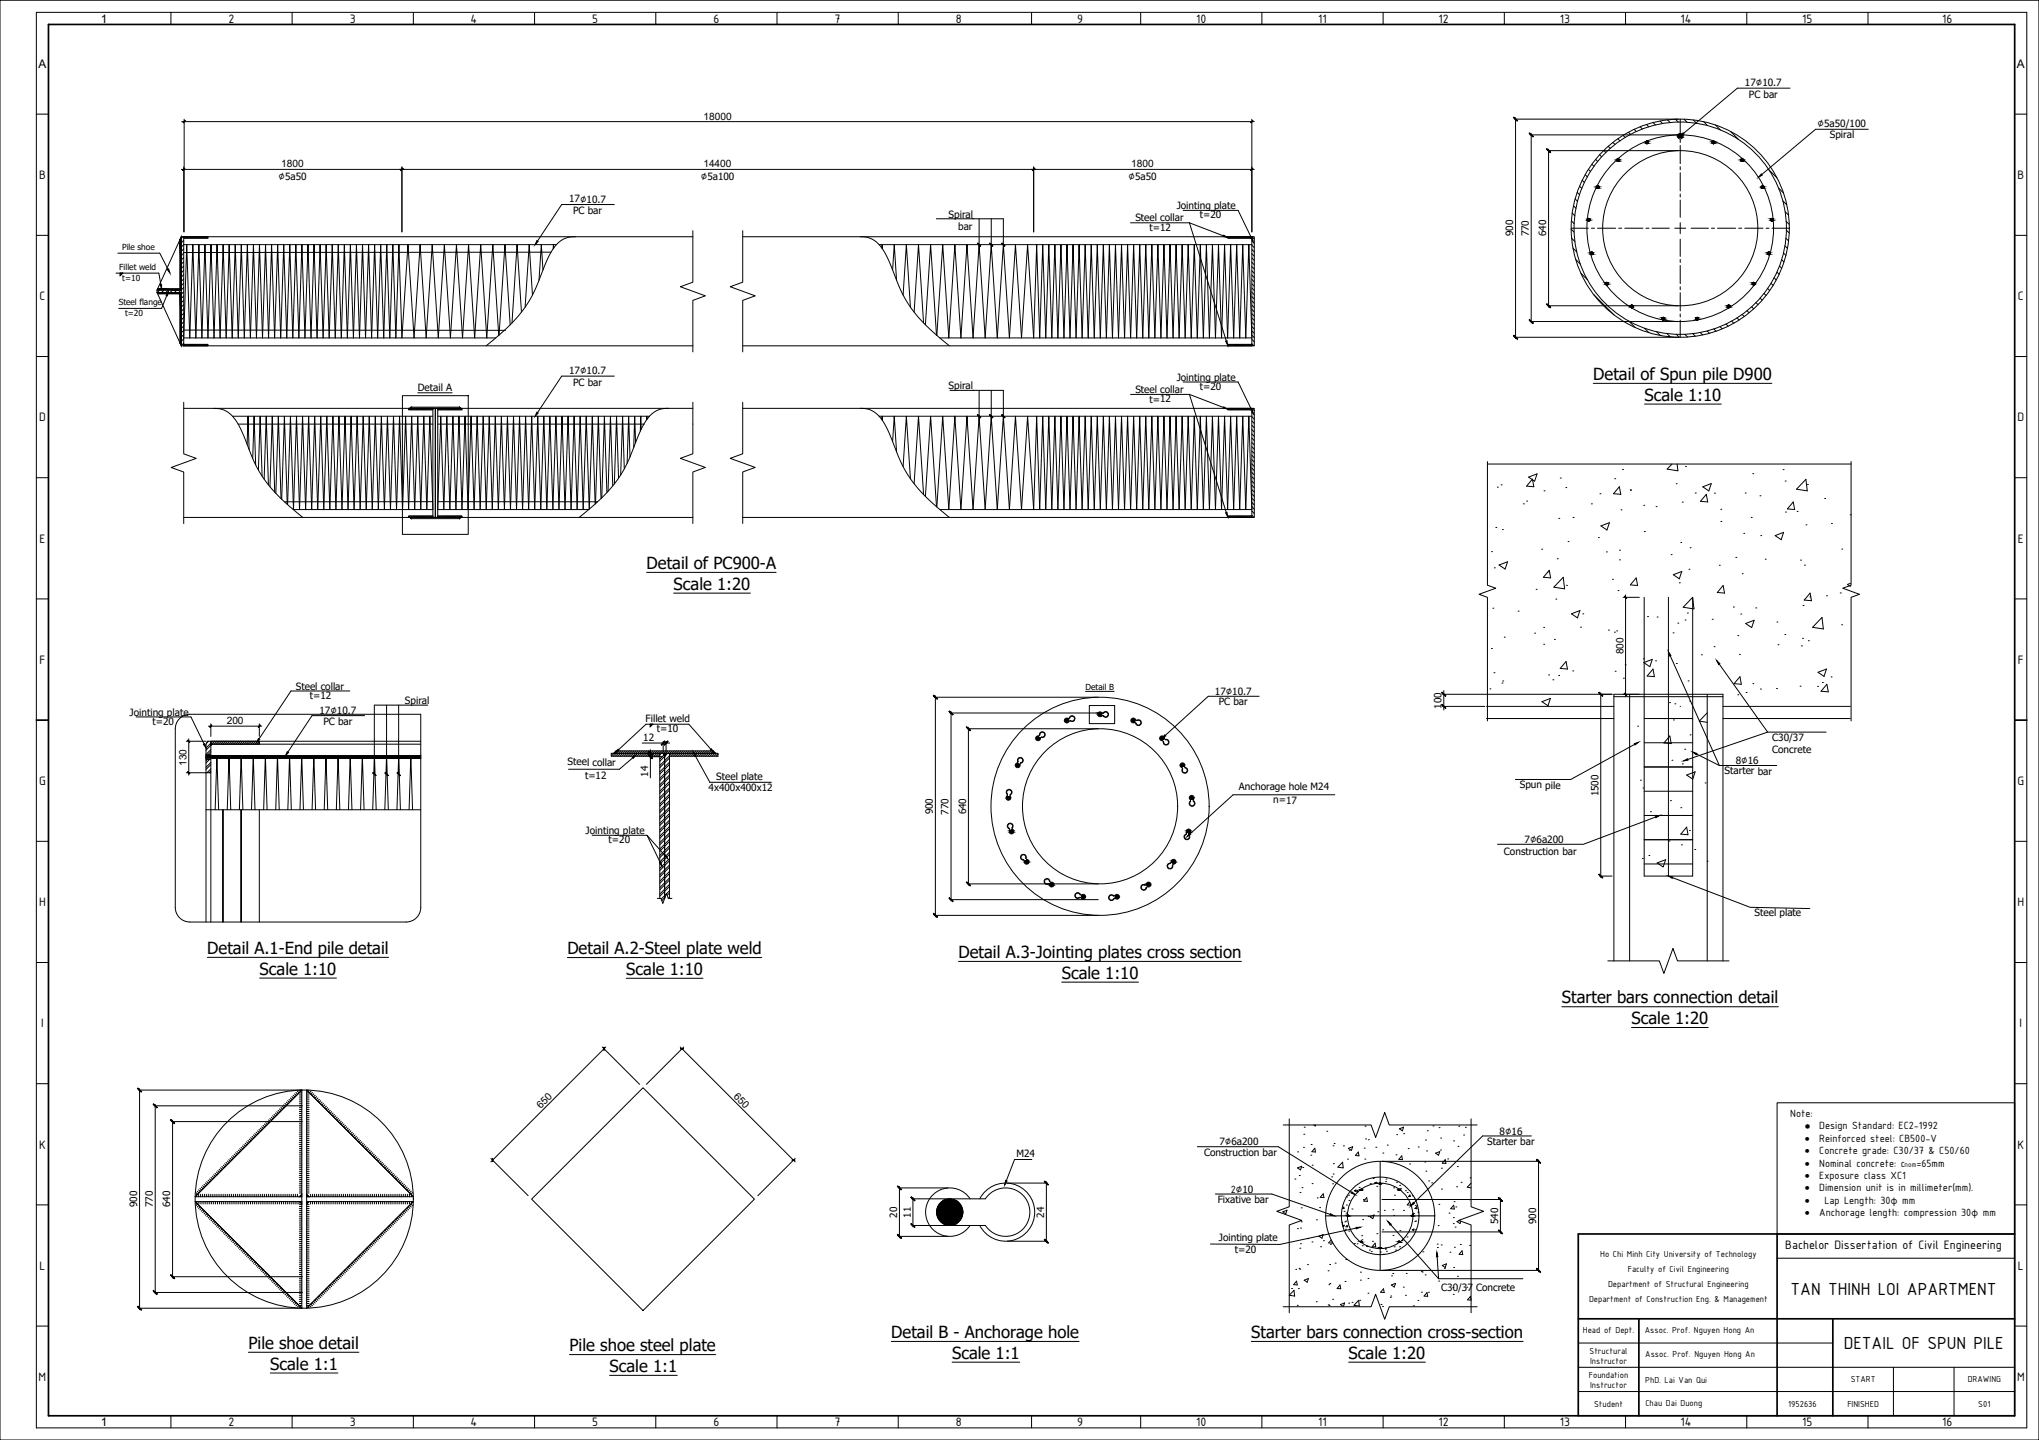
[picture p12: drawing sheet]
<svg xmlns="http://www.w3.org/2000/svg" width="841mm" height="594mm" viewBox="0 0 841 594" stroke-linecap="round" stroke-linejoin="round" font-family="sans-serif">
<defs><g id="words">
<g font-size="7.8">
<text x="738.5" y="534.1">TAN THINH LOI APARTMENT</text>
<text x="760.5" y="556.6">DETAIL OF SPUN PILE</text>
</g>
<g font-size="6.9">
<text x="657.2" y="156.7">Detail of Spun pile D900</text>
<text x="678.3" y="165.3">Scale 1:10</text>
<text x="266.7" y="234.7">Detail of PC900-A</text>
<text x="277.9" y="243.3">Scale 1:20</text>
<text x="85.5" y="393.5">Detail A.1-End pile detail</text>
<text x="234" y="393.6">Detail A.2-Steel plate weld</text>
<text x="395.4" y="395.2">Detail A.3-Jointing plates cross section</text>
<text x="107.1" y="402.1">Scale 1:10</text>
<text x="258.3" y="402.2">Scale 1:10</text>
<text x="437.9" y="403.8">Scale 1:10</text>
<text x="644.2" y="413.9">Starter bars connection detail</text>
<text x="672.9" y="422.5">Scale 1:20</text>
<text x="367.6" y="552">Detail B - Anchorage hole</text>
<text x="516.1" y="552">Starter bars connection cross-section</text>
<text x="102.4" y="556.5">Pile shoe detail</text>
<text x="234.9" y="557.4">Pile shoe steel plate</text>
<text x="392.7" y="560.5">Scale 1:1</text>
<text x="556.3" y="560.5">Scale 1:20</text>
<text x="111.5" y="565">Scale 1:1</text>
<text x="251.4" y="566">Scale 1:1</text>
</g>
<g font-size="5.4">
<text x="94.3" y="9.3">2</text>
<text x="144.3" y="9.3">3</text>
<text x="194.1" y="9.3">4</text>
<text x="244.3" y="9.3">5</text>
<text x="294.3" y="9.3">6</text>
<text x="344.3" y="9.3">7</text>
<text x="394.3" y="9.3">8</text>
<text x="444.3" y="9.3">9</text>
<text x="493.4" y="9.3">10</text>
<text x="543.7" y="9.3">11</text>
<text x="593.4" y="9.3">12</text>
<text x="643.4" y="9.3">13</text>
<text x="693.2" y="9.3">14</text>
<text x="743.4" y="9.3">15</text>
<text x="801.1" y="9.4">16</text>
<text x="16.1" y="73.8">B</text>
<text x="832.2" y="73.8">B</text>
<text x="16.3" y="123.8">C</text>
<text x="832.3" y="123.8">C</text>
<text x="16.1" y="173.8">D</text>
<text x="832.2" y="173.8">D</text>
<text x="16.3" y="223.8">E</text>
<text x="832.3" y="223.8">E</text>
<text x="16.3" y="273.8">F</text>
<text x="832.3" y="273.8">F</text>
<text x="16.1" y="323.8">G</text>
<text x="832.2" y="323.8">G</text>
<text x="16.1" y="373.8">H</text>
<text x="832.2" y="373.8">H</text>
<text x="17" y="423.8">I</text>
<text x="833" y="423.8">I</text>
<text x="16.1" y="473.8">K</text>
<text x="832.2" y="473.8">K</text>
<text x="736.4" y="515.3">Bachelor Dissertation of Civil Engineering</text>
<text x="16.3" y="523.8">L</text>
<text x="832.3" y="523.8">L</text>
<text x="15.9" y="569.8">M</text>
<text x="832" y="569.8">M</text>
<text x="94.3" y="588.3">2</text>
<text x="144.3" y="588.3">3</text>
<text x="194.1" y="588.3">4</text>
<text x="244.3" y="588.3">5</text>
<text x="294.3" y="588.3">6</text>
<text x="344.3" y="588.3">7</text>
<text x="394.3" y="588.3">8</text>
<text x="444.3" y="588.3">9</text>
<text x="493.4" y="588.3">10</text>
<text x="543.7" y="588.3">11</text>
<text x="593.4" y="588.3">12</text>
<text x="643.4" y="588.3">13</text>
<text x="693.2" y="588.3">14</text>
<text x="743.4" y="588.3">15</text>
<text x="801.1" y="588.3">16</text>
</g>
<text font-size="5.1" x="744.4" y="466.1">·</text>
<g font-size="4.9">
<text x="41.6" y="9.3">1</text>
<text x="15.9" y="27.8">A</text>
<text x="831.9" y="27.8">A</text>
<text x="41.6" y="588.4">1</text>
</g>
<g font-size="4.7">
<text x="749.7" y="52.2">∅</text>
<text x="114.9" y="74.2">∅</text>
<text x="289.1" y="74.2">∅</text>
<text x="465.5" y="74.2">∅</text>
<text x="738.4" y="460.6">Note:</text>
<text x="750.4" y="465.9">Design Standard: EC2-1992</text>
<text x="750.4" y="471.3">Reinforced steel: CB500-V</text>
<text x="750.4" y="476.3">Concrete grade: C30/37 &amp; C50/60</text>
<text x="750.4" y="481.3">Nominal concrete: c</text>
<text x="790.4" y="481.3">=65mm</text>
<text x="750.4" y="486.3">Exposure class XC1</text>
<text x="750.4" y="491.6">Dimension unit is in millimeter(mm).</text>
<text x="507.6" y="492">2∅</text>
<text x="752.5" y="496.6">Lap Length: 30ɸ mm</text>
<text x="750.4" y="501.6">Anchorage length: compression 30ɸ mm</text>
</g>
<g font-size="4.4">
<text x="744.5" y="471.3">·</text>
<text x="744.5" y="476.3">·</text>
<text x="744.5" y="481.3">·</text>
<text x="744.5" y="486.3">·</text>
<text x="744.5" y="491.6">·</text>
<text x="744.5" y="496.6">·</text>
<text x="744.5" y="501.6">·</text>
</g>
<g font-size="4.2">
<text x="290.2" y="49.3">18000</text>
<text x="116" y="69">1800</text>
<text x="290.1" y="69">14400</text>
<text x="466.6" y="69">1800</text>
<text x="669.6" y="269.9" transform="rotate(-90 669.6 269.9)">800</text>
<text x="93.5" y="298.7">200</text>
<text x="77" y="315.9" transform="rotate(-90 77 315.9)">130</text>
<text x="302.4" y="452.6" transform="rotate(45 302.4 452.6)">650</text>
<text x="223.1" y="457.5" transform="rotate(-45 223.1 457.5)">650</text>
</g>
<g font-size="4.1">
<text x="719.7" y="35.5">17∅10.7</text>
<text x="721.3" y="40.3">PC bar</text>
<text x="752.4" y="52.2">5a50/100</text>
<text x="754.7" y="56.9">Spiral</text>
<text x="117.6" y="74.2">5a50</text>
<text x="291.8" y="74.2">5a100</text>
<text x="468.2" y="74.2">5a50</text>
<text x="234.8" y="83.5">17∅10.7</text>
<text x="236.4" y="88.3">PC bar</text>
<text x="391.3" y="89.7">Spiral</text>
<text x="485.4" y="86.3">Jointing plate</text>
<text x="395.2" y="94.9">bar</text>
<text x="468.3" y="91.3">Steel collar</text>
<text x="474.1" y="95.3">t=12</text>
<text x="494.8" y="90.1">t=20</text>
<text x="624.1" y="97.5" transform="rotate(-90 624.1 97.5)">900</text>
<text x="630.6" y="97.5" transform="rotate(-90 630.6 97.5)">770</text>
<text x="637.8" y="97.5" transform="rotate(-90 637.8 97.5)">640</text>
<text x="234.8" y="154.3">17∅10.7</text>
<text x="172.3" y="161.2">Detail A</text>
<text x="236.4" y="159.1">PC bar</text>
<text x="391.3" y="160.5">Spiral</text>
<text x="485.4" y="157">Jointing plate</text>
<text x="494.8" y="160.9">t=20</text>
<text x="468.3" y="162.1">Steel collar</text>
<text x="474.1" y="166.1">t=12</text>
<text x="122" y="284.5">Steel collar</text>
<text x="501.1" y="286.7">17∅10.7</text>
<text x="127.8" y="288.4">t=12</text>
<text x="167" y="290.4">Spiral</text>
<text x="502.7" y="291">PC bar</text>
<text x="594.5" y="292.5" transform="rotate(-90 594.5 292.5)">100</text>
<text x="53.4" y="295.2">Jointing plate</text>
<text x="62.9" y="299.1">t=20</text>
<text x="131.8" y="294.4">17∅10.7</text>
<text x="133.4" y="299.2">PC bar</text>
<text x="266.3" y="298">Fillet weld</text>
<text x="265.3" y="305.6">12</text>
<text x="270.9" y="302.1">t=10</text>
<text x="731" y="305.7">C30/37</text>
<text x="731" y="310.8">Concrete</text>
<text x="234.1" y="315.8">Steel collar</text>
<text x="716" y="315.2">8∅16</text>
<text x="241.3" y="321.2">t=12</text>
<text x="267.4" y="320.5" transform="rotate(-90 267.4 320.5)">14</text>
<text x="295.4" y="321.9">Steel plate</text>
<text x="711.3" y="319.5">Starter bar</text>
<text x="292.3" y="326.3">4x400x400x12</text>
<text x="511" y="326.1">Anchorage hole M24</text>
<text x="626.9" y="325.3">Spun pile</text>
<text x="659.3" y="328.6" transform="rotate(-90 659.3 328.6)">1500</text>
<text x="525.2" y="331.5">n=17</text>
<text x="384.8" y="336" transform="rotate(-90 384.8 336)">900</text>
<text x="391.3" y="336" transform="rotate(-90 391.3 336)">770</text>
<text x="398.5" y="336" transform="rotate(-90 398.5 336)">640</text>
<text x="241.6" y="344.1">Jointing plate</text>
<text x="251" y="347.9">t=20</text>
<text x="628.8" y="347.7">7∅6a200</text>
<text x="620.3" y="352.9">Construction bar</text>
<text x="723.7" y="378">Steel plate</text>
<text x="503" y="472.5">7∅6a200</text>
<text x="613.4" y="472.3">Starter bar</text>
<text x="618.5" y="468.1">8∅16</text>
<text x="419.2" y="477.4">M24</text>
<text x="496.7" y="476.8">Construction bar</text>
<text x="502.3" y="496.3">Fixative bar</text>
<text x="512.4" y="492">10</text>
<text x="56.6" y="498.1" transform="rotate(-90 56.6 498.1)">900</text>
<text x="63" y="498.1" transform="rotate(-90 63 498.1)">770</text>
<text x="70.2" y="498.1" transform="rotate(-90 70.2 498.1)">640</text>
<text x="370" y="502.4" transform="rotate(-90 370 502.4)">20</text>
<text x="375.6" y="502.4" transform="rotate(-90 375.6 502.4)">11</text>
<text x="430.7" y="502.4" transform="rotate(-90 430.7 502.4)">24</text>
<text x="617.9" y="505" transform="rotate(-90 617.9 505)">540</text>
<text x="633.6" y="505" transform="rotate(-90 633.6 505)">900</text>
<text x="502.7" y="512">Jointing plate</text>
<text x="509.3" y="517">t=20</text>
<text x="594.5" y="532.4">C30/37 Concrete</text>
</g>
<g font-size="3.9">
<text x="660" y="518.5">Ho Chi Minh City University of Technology</text>
<text x="671.4" y="524.8">Faculty of Civil Engineering</text>
<text x="663.3" y="531">Department of Structural Engineering</text>
<text x="655.4" y="537.3">Department of Construction Eng. &amp; Management</text>
<text x="652.9" y="549.8">Head of Dept.</text>
<text x="678.5" y="550">Assoc. Prof. Nguyen Hong An</text>
<text x="655.6" y="558.6">Structural</text>
<text x="655.9" y="562.8">Instructor</text>
<text x="678.6" y="560">Assoc. Prof. Nguyen Hong An</text>
<text x="655.4" y="568.6">Foundation</text>
<text x="655.9" y="572.8">Instructor</text>
<text x="678.6" y="570.4">PhD. Lai Van Qui</text>
<text x="763.4" y="570.3">START</text>
<text x="811.6" y="570.3">DRAWING</text>
<text x="657.5" y="580.3">Student</text>
<text x="678.7" y="580">Chau Dai Duong</text>
<text x="737.6" y="580.3">1952636</text>
<text x="762" y="580.3">FINISHED</text>
<text x="816" y="580.3">S01</text>
</g>
<g font-size="3.4">
<text x="50.4" y="103.2">Pile shoe</text>
<text x="49.2" y="111.4">Fillet weld</text>
<text x="50.4" y="116">t=10</text>
<text x="49" y="126">Steel flange</text>
<text x="51.6" y="130.5">t=20</text>
<text x="447.8" y="284.5">Detail B</text>
</g>
<text font-size="3.3" x="785.6" y="481.6">nom</text>
</g></defs>
<!-- layer: 5. Visible -->
<g fill="none" stroke="#000" stroke-width=".41">
<path d="M74.3 98.8v20.4h-9.3M74.8 97.7h1v45h-1zM74.8 97.7l-10 22v1l10 22M75.8 97.7h10v.6h-10zM75.8 97.7h210M237.4 97.7a10.7 10.7 0 0 0-10.3 6.7l-2.2 4.5a68.6 68.6 0 0 1-8.8 18.5 68.6 68.6 0 0 1-12.8 13l-2.8 2.3M306.3 97.7h210.1M354.7 97.7a10.8 10.8 0 0 1 10.3 6.7l2.2 4.5a71.4 71.4 0 0 0 8.3 17.8 66.9 66.9 0 0 0 13.3 13.7l2.8 2.3M506.3 97.7h10.1v.6h-10.1zM64.8 119.7h10M227.3 104l-151.5 .2M64.8 120.7h10"/>
<path d="M65 121.2h9.3v20.4M75.8 136.2l132.7 .1M75.8 142.1h10v.6h-10zM75.8 142.7h210M306.3 142.7h210.1M506.3 142.1h10.1v.6h-10.1zM75.8 168.5h102.8M88.1 168.5a10.7 10.7 0 0 1 10.3 6.7l2.1 4.5a69.1 69.1 0 0 0 8.9 18.6 69.5 69.5 0 0 0 12.7 12.9l2.8 2.3M98.2 175h80.4M168.6 168.5h10v.6h-10zM169.6 168h20v.5h-20zM178.6 168.5h1v45h-1z"/>
<path d="M179.6 168.5h1v45h-1zM180.6 168.5h10v.6h-10zM180.6 168.5h105.2M180.6 175h85.2M275.8 168.5a10.8 10.8 0 0 0-10.3 6.7l-2.2 4.5a69.8 69.8 0 0 1-8.8 18.5 69.1 69.1 0 0 1-12.8 13l-2.8 2.3M285.8 175h.1M306.3 168.5h210.1M354.7 168.5a10.8 10.8 0 0 1 10.3 6.7l2.2 4.5a69.8 69.8 0 0 0 8.8 18.5 70 70 0 0 0 12.8 13l2.8 2.3M506.3 168.5h10.1v.6h-10.1zM613.5 191.4h150M75.8 213.5h102.8M168.6 212.9h10v.6h-10z"/>
<path d="M169.6 213.5h20v.5h-20zM178.6 207h-61.3M180.6 212.9h10v.6h-10zM180.6 213.5h105.2M180.6 207h65.9M306.3 213.5h210.1M506.3 212.9h10.1v.6h-10.1zM613.2 296.4h52.5M613.2 291.4h52.5M665.7 287.4h45M672.2 286.4v110M704.2 286.4v110"/>
<path d="M710.7 296.4h52.5M710.7 291.4h52.5M85 318.8h2v61.6M87 318.8v-5.5h-2v-2h2v-5.5h-1.4l-.6 1.4v73.2M87 305.8h4.8M87 307h4.8M91.8 305.8h-4.8v1.2h4.8M91.8 305.8h7.8M91.8 307h7.8M99.6 305.8h7.4v1.2h-7.4M99.6 305.8h73.9M99.6 307h73.9"/>
<path d="M107 305.8v1.2M254.1 309.8h40v1h-40zM272.1 310.8h-20v1.2h20M273.5 310.8h1.2M274.1 312h.1M276.1 310.8h20v1.2h-20M85 334.1h88.5M91.8 334.1v46.3M92.1 334.1v46.3M99.3 334.1v46.3M99.6 334.1v46.3M107 334.1v46.3"/>
<path d="M272.1 370.6v-59.8h2v59.8v-59.8h2v59.8M678.2 361.4h20M665.7 396.4v-110h45v110M126.5 449.7l44 44M219.3 494.7l45.9-46 46 46-46 46z"/>
<circle cx="693" cy="94.1" r="45"/>
<circle cx="693" cy="94.1" r="43.8"/>
<circle cx="693" cy="94.1" r="32"/>
<circle cx="453.7" cy="332.6" r="45"/>
<circle cx="453.7" cy="332.6" r="32"/>
<circle cx="125.5" cy="494.7" r="45"/>
<circle cx="569.3" cy="501.6" r="22.5"/>
<circle cx="569.3" cy="501.6" r="16"/>
</g>
<!-- layer: 13. Hatch -->
<g fill="none" stroke="#000" stroke-width=".41">
<path d="M665.3 58.7l.8 .9M667.3 57.2l.9 .9M669.4 55.8l.9 .9M671.7 54.6l.9 .8M674 53.4l.9 .9M676.5 52.3l.9 .9M679.1 51.4l1 .9M681.8 50.6l1 1M684.7 49.9l1.1 1.1M687.8 49.5l1.1 1M691.1 49.2l1.1 1.2M694.6 49.2l1.3 1.2"/>
<path d="M698.4 49.5l1.4 1.4M702.7 50.2l1.6 1.6M707.6 51.6l2 2M713.8 54.2l3.3 3.4M650.5 79.4l1 .9M651.5 76.8l.9 .9M652.6 74.4l.9 .9M653.8 72.1l.9 .8M655.2 69.9l.8 .8M656.6 67.7l.9 .9M658.1 65.7l.9 .9M659.8 63.9l.8 .8"/>
<path d="M661.5 62.1l.8 .8M663.3 60.3l.9 .9M729.6 70.1l3.4 3.3M733.6 77.6l2 2M75.5 97.7l-.7 .7M75.8 99.2l-1 1M76.2 97.7l-.4 .4M76.6 97.7l-.6 .6M77.1 97.7l-.6 .6M77.5 97.7l-.6 .6M77.9 97.7l-.6 .6M78.4 97.7l-.6 .6"/>
<path d="M78.8 97.7l-.6 .6M79.3 97.7l-.6 .6M79.7 97.7l-.6 .6M80.2 97.7l-.6 .6M80.6 97.7l-.6 .6M81 97.7l-.6 .6M81.5 97.7l-.6 .6M81.9 97.7l-.6 .6M82.4 97.7l-.6 .6M82.8 97.7l-.6 .6M83.2 97.7l-.6 .6M83.7 97.7l-.6 .6"/>
<path d="M84.1 97.7l-.6 .6M84.6 97.7l-.6 .6M85 97.7l-.6 .6M85.5 97.7l-.6 .6M85.8 97.8l-.5 .5M85.8 98.2l-.1 .1M506.7 97.7l-.4 .4M507.2 97.7l-.6 .6M507.6 97.7l-.6 .6M508.1 97.7l-.6 .6M508.5 97.7l-.6 .6M509 97.7l-.6 .6"/>
<path d="M509.4 97.7l-.6 .6M509.8 97.7l-.6 .6M510.3 97.7l-.6 .6M510.7 97.7l-.6 .6M511.2 97.7l-.6 .6M511.6 97.7l-.6 .6M512.1 97.7l-.6 .6M512.5 97.7l-.6 .6M512.9 97.7l-.6 .6M513.4 97.7l-.6 .6M513.8 97.7l-.6 .6M514.3 97.7l-.6 .6"/>
<path d="M514.7 97.7l-.6 .6M515.1 97.7l-.6 .6M515.6 97.7l-.6 .6M516 97.7l-.6 .6M516.4 97.8l-.5 .5M516.4 98.2l-.1 .1M648 94.6l1.3 1.2M648.1 91.1l1.2 1.2M648.2 98.3l1.4 1.3M648.5 87.9l1 1.1M649 84.9l1 1M649.7 82.1l1 .9"/>
<path d="M735.4 82.9l1.6 1.6M736.3 87.4l1.4 1.4M736.6 98.3l1.1 1.1M736.7 91.3l1.3 1.3M736.8 95l1.2 1.1M65.9 119.7l-1 1M67.6 119.7l-1 1M69.4 119.7l-1 1M71.2 119.7l-1 1M72.9 119.7l-1 1M74.7 119.7l-1 1M75.8 100.9l-1 1"/>
<path d="M75.8 102.7l-1 1M75.8 104.5l-1 1M75.8 106.2l-1 1M75.8 108l-1 1M75.8 109.8l-1 1M75.8 111.5l-1 1M75.8 113.3l-1 1M75.8 115.1l-1 1M75.8 116.8l-1 1M75.8 118.6l-1 1M648.8 102.4l1.5 1.5M649.9 107l1.9 1.9"/>
<path d="M652 112.7l2.7 2.7M729.1 119l.9 .9M730.5 116.9l.9 .9M731.8 114.6l.8 .9M732.9 112.3l.9 .9M734 109.8l.9 .9M734.9 107.1l.9 1M735.6 104.4l1 1M736.2 101.4l1.1 1.1M75.8 120.4l-1 1M75.8 122.1l-1 1M75.8 123.9l-1 1"/>
<path d="M75.8 125.7l-1 1M75.8 127.4l-1 1M75.8 129.2l-1 1M75.8 131l-1 1M75.8 132.8l-1 .9M75.8 134.5l-1 1M75.8 136.3l-1 1M75.8 138.1l-1 .9M75.8 139.8l-1 1M657.3 121.5l8.4 8.4M671.8 132.5l2.7 2.7M678.3 135.4l1.8 1.9"/>
<path d="M683.3 136.8l1.5 1.6M687.6 137.6l1.3 1.4M691.4 137.9l1.2 1.2M694.9 137.9l1.2 1.1M698.2 137.6l1.1 1.1M701.3 137.2l1 1M704.2 136.5l.9 1M706.9 135.7l.9 1M709.5 134.8l.9 .9M711.9 133.7l.9 .9M714.2 132.5l.9 .9M716.5 131.2l.8 .8"/>
<path d="M718.6 129.7l.8 .9M720.6 128.2l.8 .9M722.5 126.6l.8 .8M724.3 124.8l.8 .9M726 123l.8 .8M727.6 121.1l.9 .8M75.8 141.6l-1 1M76 142.1l-.2 .2M76.4 142.1l-.6 .6M76.9 142.1l-.6 .6M77.3 142.1l-.6 .6M77.7 142.1l-.6 .6"/>
<path d="M78.2 142.1l-.6 .6M78.6 142.1l-.6 .6M79.1 142.1l-.6 .6M79.5 142.1l-.6 .6M79.9 142.1l-.5 .6M80.4 142.1l-.6 .6M80.8 142.1l-.6 .6M81.3 142.1l-.6 .6M81.7 142.1l-.6 .6M82.2 142.1l-.6 .6M82.6 142.1l-.6 .6M83 142.1l-.6 .6"/>
<path d="M83.5 142.1l-.6 .6M83.9 142.1l-.6 .6M84.4 142.1l-.6 .6M84.8 142.1l-.6 .6M85.2 142.1l-.5 .6M85.7 142.1l-.6 .6M85.8 142.4l-.3 .3M506.5 142.1l-.2 .2M507 142.1l-.6 .6M507.4 142.1l-.6 .6M507.9 142.1l-.6 .6M508.3 142.1l-.6 .6"/>
<path d="M508.8 142.1l-.7 .6M509.2 142.1l-.6 .6M509.6 142.1l-.6 .6M510.1 142.1l-.6 .6M510.5 142.1l-.6 .6M511 142.1l-.6 .6M511.4 142.1l-.6 .6M511.8 142.1l-.6 .6M512.3 142.1l-.6 .6M512.7 142.1l-.6 .6M513.2 142.1l-.6 .6M513.6 142.1l-.6 .6"/>
<path d="M514.1 142.1l-.6 .6M514.5 142.1l-.6 .6M514.9 142.1l-.6 .6M515.4 142.1l-.6 .6M515.8 142.1l-.6 .6M516.3 142.1l-.6 .6M516.4 142.4l-.3 .3M168.6 168.5h.1M169 168.5l-.4 .4M169.5 168.5l-.6 .6M169.9 168.5l-.6 .6M170.3 168.5l-.6 .6"/>
<path d="M170.8 168.5l-.6 .6M171.2 168.5l-.6 .6M171.7 168.5l-.6 .6M172.1 168.5l-.6 .6M172.6 168.5l-.6 .6M173 168.5l-.6 .6M173.4 168.5l-.6 .6M173.9 168.5l-.6 .6M174.3 168.5l-.6 .6M174.8 168.5l-.6 .6M175.2 168.5l-.6 .6M175.7 168.5l-.7 .6"/>
<path d="M176.1 168.5l-.6 .6M176.5 168.5l-.6 .6M177 168.5l-.6 .6M177.4 168.5l-.6 .6M177.9 168.5l-.6 .6M178.3 168.5l-.6 .6M178.6 168.7l-.5 .4M181 168.5l-.4 .4M181.4 168.5l-.6 .6M181.8 168.5l-.6 .6M182.3 168.5l-.6 .6M182.7 168.5l-.6 .6"/>
<path d="M183.2 168.5l-.6 .6M183.6 168.5l-.6 .6M184 168.5l-.6 .6M184.5 168.5l-.6 .6M184.9 168.5l-.6 .6M185.4 168.5l-.6 .6M185.8 168.5l-.6 .6M186.3 168.5l-.6 .6M186.7 168.5l-.6 .6M187.1 168.5l-.6 .6M187.6 168.5l-.6 .6M188 168.5l-.6 .6"/>
<path d="M188.5 168.5l-.6 .6M188.9 168.5l-.6 .6M189.3 168.5l-.5 .6M189.8 168.5l-.6 .6M190.2 168.5l-.6 .6M190.6 168.6l-.5 .5M190.6 169l-.1 .1M506.7 168.5l-.4 .4M507.2 168.5l-.6 .6M507.6 168.5l-.6 .6M508.1 168.5l-.6 .6M508.5 168.5l-.6 .6"/>
<path d="M509 168.5l-.6 .6M509.4 168.5l-.6 .6M509.8 168.5l-.6 .6M510.3 168.5l-.6 .6M510.7 168.5l-.6 .6M511.2 168.5l-.6 .6M511.6 168.5l-.6 .6M512.1 168.5l-.6 .6M512.5 168.5l-.6 .6M512.9 168.5l-.6 .6M513.4 168.5l-.6 .6M513.8 168.5l-.6 .6"/>
<path d="M514.3 168.5l-.6 .6M514.7 168.5l-.6 .6M515.1 168.5l-.6 .6M515.6 168.5l-.6 .6M516 168.5l-.6 .6M516.4 168.6l-.5 .5M516.4 169l-.1 .1M630.5 196.8l3.5-1.3-1 3zM632.1 197.7l.6 3.1-3-.3zM643.6 197.2h.1M666 197.5h.1M669.2 193.7h.1"/>
<path d="M689.7 191.4l-2 2.1M691.4 199.6h.1M691.8 191.4l.3 2.8-4.5-.7M695.2 192.5h.1M722.9 195.4h.1M735.5 193.8h.1M736.3 198.5h.1M744.9 197.7l.5 4.8-4.4-.7zM745.5 199.9h.1M168.8 212.9l-.2 .2M169.3 212.9l-.6 .6M169.7 212.9l-.6 .6"/>
<path d="M170.1 212.9l-.6 .6M170.6 212.9l-.6 .6M171 212.9l-.6 .6M171.5 212.9l-.6 .6M171.9 212.9l-.6 .6M172.3 212.9l-.6 .6M172.8 212.9l-.6 .6M173.2 212.9l-.6 .6M173.7 212.9l-.6 .6M174.1 212.9l-.6 .6M174.6 212.9l-.6 .6M175 212.9l-.6 .6"/>
<path d="M175.4 212.9l-.6 .6M175.9 212.9l-.6 .6M176.3 212.9l-.6 .6M176.8 212.9l-.6 .6M177.2 212.9l-.6 .6M177.7 212.9l-.7 .6M178.1 212.9l-.6 .6M178.5 212.9l-.6 .6M178.6 213.3l-.2 .2M180.7 212.9l-.1 .2M181.2 212.9l-.6 .6M181.6 212.9l-.6 .6"/>
<path d="M182.1 212.9l-.6 .6M182.5 212.9l-.6 .6M183 212.9l-.6 .6M183.4 212.9l-.6 .6M183.8 212.9l-.6 .6M184.3 212.9l-.6 .6M184.7 212.9l-.6 .6M185.2 212.9l-.6 .6M185.6 212.9l-.6 .6M186 212.9l-.5 .6M186.5 212.9l-.6 .6M186.9 212.9l-.6 .6"/>
<path d="M187.4 212.9l-.6 .6M187.8 212.9l-.6 .6M188.3 212.9l-.6 .6M188.7 212.9l-.6 .6M189.1 212.9l-.6 .6M189.6 212.9l-.6 .6M190 212.9l-.6 .6M190.5 212.9l-.6 .6M190.6 213.2l-.3 .3M506.5 212.9l-.2 .2M507 212.9l-.6 .6M507.4 212.9l-.6 .6"/>
<path d="M507.9 212.9l-.6 .6M508.3 212.9l-.6 .6M508.8 212.9l-.7 .6M509.2 212.9l-.6 .6M509.6 212.9l-.6 .6M510.1 212.9l-.6 .6M510.5 212.9l-.6 .6M511 212.9l-.6 .6M511.4 212.9l-.6 .6M511.8 212.9l-.6 .6M512.3 212.9l-.6 .6M512.7 212.9l-.6 .6"/>
<path d="M513.2 212.9l-.6 .6M513.6 212.9l-.6 .6M514.1 212.9l-.6 .6M514.5 212.9l-.6 .6M514.9 212.9l-.6 .6M515.4 212.9l-.6 .6M515.8 212.9l-.6 .6M516.3 212.9l-.6 .6M516.4 213.2l-.3 .3M617 217.6h.1M617.6 201h.1M619.2 200h.1"/>
<path d="M619.7 218.5h.1M628.3 207.9h.1M629.7 206.7h.1M636.9 202.5h.1M642.9 213.9h.1M645.8 201.2h.1M648.8 213.5h.1M656.4 207.9h.1M659.9 203.7h.1M660.3 217l3.5-1.4-1 3.1zM667.9 200.8l.6 3.1-3-.2zM668.6 210.3h.1"/>
<path d="M672.4 202h.1M672.5 202.3h.1M678 208.5h.1M678.2 219.3h.1M683.1 209h.1M693.9 207.2h.1M699.2 203.4h.1M702.3 200.8l3.5-1.3-1 3zM703.8 203.9l.6 3.2-3-.3zM707.2 203.5h.1M709.8 210.1h.1M709.8 215.1h.1"/>
<path d="M719.8 203.4h.1M722.3 213.5h.1M725.9 204.5h.1M736.5 211.2h.1M739.7 207.1l.5 3.1-2.9-.2zM741.2 211h.1M744.9 216.5h.1M752.6 205.7h.1M755.4 216h.1M763.2 212.4h.1M615.2 227.6h.1M616.4 234.3h.1"/>
<path d="M618.3 233.1l3.5-1.3-1 3zM635.9 226.6h.1M638.8 236h.1M639 235.3l.6 3.1-3-.2zM642.3 230.5h.1M644.8 238.2l.6 4.7-4.5-.7zM646.8 223.4h.1M659.3 221.8h.1M662.6 227.7h.1M665.1 239h.1M667.9 231h.1M668 227h.1"/>
<path d="M674.9 238.4l.5 3.2-2.9-.3zM689.3 228.8h.1M690.2 237.1l3.5-1.3-1 3zM693.3 223.8h.1M696.6 234.8h.1M697.1 226h.1M709.2 233.2h.1M716 229.9h.1M718.6 236.7h.1M719.2 220h.1M726.3 221h.1M728.1 230.7h.1"/>
<path d="M732.2 221l3.5-1.4-1 3.1zM742.7 231.1h.1M744.3 233.2h.1M759.7 226.5h.1M615.8 250.9h.1M626.2 252.1h.1M633.6 243.1h.1M636.7 258.8h.1M641.7 247.2h.1M646.1 241.5h.1M648.2 253.2l3.5-1.3-1 3zM651.9 258.7h.1"/>
<path d="M652.9 253.2h.1M663.4 260h.1M667.4 243.6h.1M679.5 254.4h.1M683.5 254.6h.1M692 257.1h.1M692.7 240.4h.1M695 255.8h.1M696 252.9h.1M698.2 246.4l-3.9 4.1 4.4 .7-.5-4.7M706.2 255.5h.1M710.7 241.6l.6 3.1-3-.3z"/>
<path d="M714.9 250.4h.1M718 253.3h.1M723.5 255.9l-1 3-2.5-1.7 3.5-1.3M724.2 250.8h.1M732.9 256.6h.1M743.7 249.8h.1M746.5 246.3h.1M746.6 244.7l.6 3.1-3-.2zM751.5 254.7l.6 4.8-4.5-.7zM753.4 245.8h.1M759 244.6h.1M759.6 257.8h.1"/>
<path d="M763.2 240.6l-1.2 .5 1.2 .8M615.1 267.6h.1M616.2 277.5h.1M620.5 262.9h.1M633 261.2h.1M636.7 265.8h.1M638.8 278.4h.1M641.1 263.8h.1M642.9 278.7h.1M646 272.9l.5 3.1-3-.2zM648.7 276.8h.1M665.9 260.8h.1"/>
<path d="M666.2 276.9h.1M666.8 260.3h.1M669.6 279.8h.1M670.3 274.3h.1M677.9 271.8h.1M678 273.4l3.5-1.4-1 3zM681.8 276l.6 3.2-3-.3zM682.9 272.6h.1M690.1 261.1h.1M691.4 273.7h.1M701.8 270.1h.1M707 266.8h.1"/>
<path d="M716.8 262.2h.1M717.4 270h.1M717.7 279.2l.5 3.1-2.9-.3zM733.4 266h.1M736.2 261.8h.1M743.1 266.5h.1M743.5 263.3h.1M745.9 264.3h.1M749.9 277.4l3.5-1.4-1 3zM755.3 279.3h.1M614.5 284.2h.1M619.5 281.8h.1"/>
<path d="M619.8 280.9h.1M636 289.5l3.5-1.4-1 3.1zM640.5 280.5h.1M675.5 299.6h.1M686.6 296.5h.1M688.6 289.9h.1M690.2 297h.1M690.8 290.4h.1M696.3 280.9h.1M697 289.3h.1M704.2 294.1l-3.3 3.4 3.3 .5M716.8 286.6h.1"/>
<path d="M720.2 285.7h.1M723 282h.1M726.1 284.3h.1M732.7 284.1h.1M742.5 283.1h.1M749.7 283.2h.1M751.7 281.6h.1M753.5 282.3l.6 3.1-3-.2zM85.6 313.3l-.6 .6M86 305.8l-.8 .8M86.4 313.3l-1.4 1.5M87 309.3l-2 2"/>
<path d="M87 307.5l-2 2M87 310.1l-1.2 1.2M87 314.6l-2 2M87 317.2l-1.6 1.6M87 315.5l-2 2M87 318.1l-.8 .7M87.8 305.8l-2.8 2.8M88.6 305.8l-1.2 1.2M89.5 305.8l-1.2 1.2M90.4 305.8l-1.2 1.2M91.3 305.8l-1.2 1.2M92 305.9l-1 1.1"/>
<path d="M92.2 305.8l-.1 .1M93.1 305.8l-1.3 1.3M93.9 305.8l-1.2 1.2M94.8 305.8l-1.2 1.2M95.7 305.8l-1.2 1.2M96.6 305.8l-1.2 1.2M97.5 305.8l-1.2 1.2M98.4 305.8l-1.2 1.2M99.3 305.8l-1.3 1.2M100.1 305.8l-1.2 1.2M101 305.8l-1.2 1.2M101.9 305.8l-1.2 1.2"/>
<path d="M102.8 305.8l-1.2 1.2M103.7 305.8l-1.2 1.2M104.6 305.8l-1.3 1.2M105.4 305.8l-1.2 1.2M106.3 305.8l-1.2 1.2M107 306.1l-1 .9M107 306.9l-.1 .1M252.4 310.8l-.3 .3M253.3 310.8l-1.2 1.1M254.3 309.8l-.2 .1M255.2 309.8l-2.2 2.2M256.1 309.8l-2.2 2.2"/>
<path d="M257 309.8l-2.2 2.2M257.8 309.8l-2.2 2.2M258.7 309.8l-2.2 2.2M259.6 309.8l-2.2 2.2M260.5 309.8l-2.2 2.2M261.4 309.8l-2.2 2.2M262.3 309.8l-2.2 2.2M263.1 309.8l-2.2 2.2M264 309.8l-2.2 2.2M264.9 309.8l-2.2 2.2M265.8 309.8l-2.2 2.2M266.7 309.8l-2.2 2.2"/>
<path d="M267.6 309.8l-2.2 2.2M268.4 309.8l-2.2 2.2M269.3 309.8l-2.2 2.2M270.2 309.8l-2.2 2.2M271.1 309.8l-2.2 2.2M272 309.8l-2.2 2.2M272.9 309.8l-2.2 2.2M273.7 309.8l-2.2 2.2M273.8 311.5l-1.7 1.7M274.1 312.1l-2 2M274.6 309.8l-1 1M275.5 309.8l-1 1"/>
<path d="M276.1 314.5l-4 4M276.1 317.1l-4 4M276.1 319.8l-4 4M276.1 312.7l-4 4M276.1 315.4l-4 4M276.1 318l-4 4M276.4 309.8l-2.2 2.1M277.3 309.8l-1.2 1.1M278.2 309.8l-6.1 6M279.1 309.8l-2.3 2.2M279.9 309.8l-2.2 2.2M280.8 309.8l-2.2 2.2"/>
<path d="M281.7 309.8l-2.2 2.2M282.6 309.8l-2.2 2.2M283.5 309.8l-2.2 2.2M284.4 309.8l-2.2 2.2M285.2 309.8l-2.2 2.2M286.1 309.8l-2.2 2.2M287 309.8l-2.2 2.2M287.9 309.8l-2.2 2.2M288.8 309.8l-2.2 2.2M289.7 309.8l-2.2 2.2M290.5 309.8l-2.2 2.2M291.4 309.8l-2.2 2.2"/>
<path d="M292.3 309.8l-2.2 2.2M293.2 309.8l-2.2 2.2M294.1 309.8l-2.2 2.2M294.1 310.6l-1.3 1.4M294.8 310.8l-1.2 1.2M295.7 310.8l-1.2 1.2M296.1 311.3l-.7 .7M688.8 303.6l.5 3.2-3-.3zM689.6 313.7h.1M693.9 315.1h.1M694.9 309.1h.1M695.7 319.7l3.5-1.3-1 3z"/>
<path d="M697.1 303.2h.1M276.1 322.4l-4 4M276.1 325.1l-4 4M276.1 327.7l-4 4M276.1 330.4l-4 4M276.1 333l-4 4M276.1 335.7l-4 4M276.1 338.3l-4 4M276.1 320.7l-4 4M276.1 323.3l-4 4M276.1 326l-4 4M276.1 328.6l-4 4"/>
<path d="M276.1 331.3l-4 4M276.1 333.9l-4 4M276.1 336.6l-4 4M276.1 339.2l-4 4M676.6 321.9h.1M677.7 325.1h.1M680.8 334.9h.1M689 330.3h.1M693.3 333.2h.1M703.3 323h.1M276.1 341l-4 4M276.1 343.6l-4 4"/>
<path d="M276.1 346.3l-4 4M276.1 348.9l-4 4M276.1 351.6l-4 4M276.1 354.2l-4 4M276.1 356.9l-4 4M276.1 359.5l-4 4M276.1 341.9l-4 4M276.1 344.5l-4 4M276.1 347.2l-4 4M276.1 349.8l-4 4M276.1 352.5l-4 4M276.1 355.1l-4 4"/>
<path d="M276.1 357.8l-4 4M677.4 354.1h.1M680.1 352.9h.1M683.5 356l3.5-1.3-1 3zM688.4 346.9h.1M693.6 348.6h.1M695.7 341.3l.6 3.1-3-.3zM696.8 342.6h.1M699.1 350.4h.1M704.1 355.3h.1M274.3 370.2l-1.3 1.4M274.8 368.8l-2.1 2.1"/>
<path d="M276.1 362.2l-4 4M276.1 364.9l-4 3.9M276.1 360.4l-4 4M276.1 363.1l-4 4M276.1 365.7l-4 4M276.1 367.5l-1.2 1.2M276.1 370.2l-.5 .4M276.1 368.4l-.9 1M535.2 475.2h.1M537.6 473.3h.1M537.8 467.9h.1M538 465h.1"/>
<path d="M540.7 476.6h.1M540.8 472.2h.1M541.9 464.1l.6 .4 .1-.4M542.3 473.7l.3 1.6-1.5-.2zM547.3 466.7h.1M549.8 472.7h.1M550.3 471.7h.1M553.8 479.5l.2 2.4-2.2-.4M553.8 479.5l-2 2M554.1 472.7h.1M555.8 478.2h.1M556.2 473.8l1.7-.7-.5 1.5z"/>
<path d="M556.5 474.5h.1M560.2 475.3l.3 1.5-1.5-.1zM562.7 473.7h.1M563 478.2h.1M563 464.6h.1M563.3 469.9h.1M564.4 470.2h.1M567.5 473.3h.1M570.4 475.7h.1M572.2 472.4h.1M575.8 476.4h.1M576.1 468.1h.1"/>
<path d="M577.2 465.7l1.7-.7-.5 1.5zM578.2 476.8l.3 1.6-1.5-.1zM579 467.7h.1M580.8 473.9h.1M585 473.2h.1M587.7 479.4h.1M588 470.3h.1M588.4 474.8h.1M588.7 466.5h.1M591.1 464.5h.1M592.1 475.8l1.8-.7-.5 1.5zM593.6 465.2h.1"/>
<path d="M594.2 474.4h.1M594.2 469.5h.1M596.1 478.4l.3 1.6-1.5-.1zM597.1 478.1h.1M599.5 470.7h.1M601.4 473h.1M601.7 464.6h.1M603.7 468.3h.1M604.4 465.1h.1M529.1 499.9l1.7-.6-.5 1.5zM534.1 486.4h.1M535.2 481.8l1.7-.7-.5 1.6z"/>
<path d="M535.9 485h.1M536.2 491.9h.1M536.7 498.3h.1M537 490h.1M537.3 481.7h.1M541.2 488.3h.1M541.2 480.7h.1M543.3 494.2h.1M544.3 498.2h.1M545.8 492.5l.3 1.6-1.5-.2zM549.3 485.5h.1M549.7 488.4h.1"/>
<path d="M549.9 484.3h.1M550 480.1h.1M554.3 498l.1 .6h-.6zM554.4 499.7h.1M555.3 497.1h.1M555.5 493.8h.1M556.2 493.1h.1M556.4 495.2h.1M558.6 491.2l.7-.2-.2 .6zM559.1 491.1h.1M560.2 491.7l-.2-.6-.4 .6h.5M560.6 489.9h.1"/>
<path d="M565.2 488.3h.1M566.4 486.2h.1M567.6 488.2l.1-.5-.7 .3 .4 .2M567.7 488h.1M571.5 487.5h.1M571.7 486.4h.1M576 487.8h.1M577.3 489h.1M577.7 490.3h.1M579.7 491.2h.1M580.4 492h.1M581 493.7h.1"/>
<path d="M581.4 480.2h.1M581.6 493l.1 .6h-.6zM582.5 496.8h.1M582.5 493.3h.1M583.5 494.7h.1M583.8 497.3h.1M584.4 497.8l.1 .9-.9-.1zM585.2 500l-.3 .1 .3 .2M588.1 483.2h.1M589.3 487.2h.1M590.5 488h.1M593.5 496.9h.1"/>
<path d="M594.5 481.9h.1M594.6 490.6h.1M599.6 497.2l.3 1.6-1.5-.1zM599.8 495.8h.1M600.5 497.9h.1M600.8 489.6h.1M601.1 481.3h.1M602.6 487.8h.1M606 494.9h.1M606.3 485.9h.1M606.8 488.1l-1.6 1.7 1.6 .2M535.2 506.9h.1"/>
<path d="M536.1 515h.1M536.4 513.1h.1M536.4 506.6h.1M536.7 504.1h.1M539.4 511h.1M541.2 512.4h.1M543 503.2h.1M544 510l1.8-.7-.5 1.6zM544.7 514.4h.1M545.9 511.9h.1M548.8 513.4h.1M549.1 511.5l-1.1 1.3 1.5 .1-.1-.7"/>
<path d="M553.5 504.4l.2-.2v.9M553.8 505.7l.7-.2-.3 .6-.4-.3M554 505.7h.1M554.5 507.7h.1M554.7 504.1h.1M555 507.1h.1M555.1 503.8h.1M555.1 519.6h.1M555.1 501.3h.1M555.2 500.5h.1M555.7 505.5l.1 .7-.6-.1zM556.4 507.9h.1"/>
<path d="M558.6 513.1h.1M559.8 513.2h.1M561.9 513.9h.1M563.9 514l-.2 .2h.6M564.8 515.7h.1M565.6 516.4h.1M569.4 516.5h.1M570.6 517.5h.1M571.4 515.4h.1M571.5 514.9h.1M571.9 516.2h.1M575 514.4h.1"/>
<path d="M575.6 515.7h.1M577.3 514.4h.1M577.9 512.6h.1M578.3 511.8h.1M580.3 510.3h.1M582.5 507.3l.7-.2-.2 .6zM582.8 500.8l.2-.3 .1 .6h-.3M583.1 500.7h.1M583.5 507.4h.1M583.5 503.9h.1M583.9 503.8h.1M586.9 516.4h.1"/>
<path d="M592.8 513.3h.1M592.9 514.7h.1M593.2 505.6h.1M594.4 513.6h.1M597.7 500.5h.1M598.1 516.6h.1M599.4 504.8h.1M599.5 502.4h.1M599.9 514.6h.1M600.2 506.2h.1M601.9 503.6l-.9 .4 1.2 .8 .3-1M602.3 513.4h.1"/>
<path d="M603 516l.3 1.6-1.5-.1zM606.1 513.8h.1M532.7 531.6h.1M533.7 532.3l.3 2.4-2.2-.4zM534.4 523.7h.1M534.8 528.6l.3 1.5-1.5-.1zM535.1 538.5h.1M535.5 531.6h.1M535.8 523.3h.1M536.1 523.6h.1M537.9 528.1l1.8-.6-.5 1.5zM539.3 521.7h.1"/>
<path d="M542.9 537h.1M547.8 524.3h.1M547.8 538.3h.1M548.1 530h.1M548.2 538.5h.1M548.4 521.7h.1M548.5 529.5h.1M549.7 536h.1M550.7 521.1h.1M552.7 530.1l.3 1.6-1.5-.1zM552.9 538.2l1.7-.7-.5 1.5zM554.8 528.7h.1"/>
<path d="M556.3 537.6h.1M557.7 537.3h.1M560.4 536.4l.3 2.4-2.2-.3zM560.8 536.5h.1M561.1 528.1h.1M561.1 524.8h.1M564.2 527.4h.1M564.3 533.5h.1M569.6 538.2h.1M570.2 539h.1M570.7 531.7l.2 1.6-1.5-.2zM573.5 535.2h.1"/>
<path d="M573.7 534.7h.1M573.9 530.1l1.7-.6-.5 1.5zM574 526.4h.1M574.5 525.4h.1M578.8 531h.1M579.7 534.4h.1M580 525.3h.1M583 538.7h.1M584.8 536.5h.1M586.3 524.5h.1M586.3 533.1h.1M586.6 524.8h.1"/>
<path d="M587.8 526h.1M588.6 533.3l.3 1.5-1.5-.1zM589.2 533.1h.1M593.4 528.5h.1M595.8 523.3h.1M596.6 521.4l-1.7 .7 1.2 .8 .5-1.5M599.3 531.2h.1M599.4 534h.1M599.6 522.9h.1M601.2 526.5h.1M605 531.1h.1M606.8 536.2l-.3-1.4-1.2 1.5 1.5 .1"/>
</g>
<!-- layer: 4. Symbol -->
<g fill="#000" stroke="#000" stroke-width=".41">
<path d="M49.6 112.7h1l-1 1zM169.6 168v.5h-.5zM189.6 168l.5 .5h-.5zM169.1 213.5h.5v.5zM189.6 213.5h.5l-.5 .5zM87 307h.5l-.5 .5zM254.1 309.8v1h-1zM273.5 310.8h1.2l-.6 1.4zM294.1 309.8l1 1h-1zM123.5 495.7h1v1zM124.5 492.7v1h-1zM126.5 492.7l1 1h-1z"/>
<path d="M126.5 495.7h1l-1 1z"/>
</g>
<g fill="none" stroke="#000" stroke-width=".41">
<path d="M693 49.2v7.1M693 57.5v1.3M693 60v7.5M693 68.8v1.2M693 71.3v7.5M285.8 95.2v21.2l-5.2 1.9 10.3 3.8-5.1 1.8v21.3M306.3 95.2v21.2l-5.1 1.9 10.3 3.8-5.2 1.8v21.3M648 94.2h7.2M656.4 94.2h1.3M658.9 94.2h7.5M667.7 94.2h1.2M670.2 94.2h7.5"/>
<path d="M678.9 94.2h1.3M681.4 94.2h7.1M690.8 94.2h4.5M693 80v1.3M693 82.5v7.1M693 91.9v4.5M693 98.7v7.1M697.5 94.2h7.2M705.9 94.2h1.3M708.4 94.2h7.5M717.2 94.2h1.2M719.7 94.2h7.5"/>
<path d="M728.4 94.2h1.3M730.9 94.2h7.1M49.6 112.7v1l1-1M693 107v1.3M693 109.5v7.5M693 118.3v1.2M693 120.8v7.5M693 129.5v1.3M693 132v7.2M75.8 166v21.2l5.1 1.9-10.3 3.8 5.2 1.8v21.3M169.6 168l-.5 .5h.5M189.6 168l.5 .5"/>
<path d="M285.8 166v21.2l-5.2 1.9 10.3 3.7-5.1 1.9v21.3M306.3 166v21.2l-5.1 1.9 10.3 3.7-5.2 1.9v21.3M613.5 190.4v51l3.4 1.3-6.8 2.5 3.4 1.2v51M763.5 190.4v51l-3.4 1.3 6.9 2.5-3.5 1.2v51M169.1 213.5l.5 .5M190.1 213.5l-.5 .5M74.1 296.4l2.3-1.4 1.9-.3h95.2v79.7a6 6 0 0 1-5.9 6h-89.3a6 6 0 0 1-6-6v-73.7l.3-1.9zM439.8 296.7l-.3 .4 .4 .7 1.7-.5a1 1 0 0 0 1.5-.3 1 1 0 0 0-.5-1.4 1 1 0 0 0-1.4 .6l-1.4 .5M440.6 296.4a1 1 0 0 0-1.4 .4 1 1 0 0 0 .5 1.4 1 1 0 0 0 1.3-.7M441 296.3a1.2 1.2 0 0 1 1.6-1 1.2 1.2 0 0 1 .6 1.8 1.2 1.2 0 0 1-1.8 .3M454.6 294.2a1 1 0 0 0-1.5-.3 1 1 0 0 0 0 1.5 1 1 0 0 0 1.5-.1M455 294.2a1.2 1.2 0 0 1 1.8-.4 1.2 1.2 0 0 1 0 1.9 1.2 1.2 0 0 1-1.8-.4"/>
<path d="M455.2 295.3a1 1 0 0 0 1.5 .2 1 1 0 0 0 0-1.5 1 1 0 0 0-1.5 .2h-1.7l-.3 .5 .3 .4 1.7 .2M467.2 297.7l-.3-.4 .5-.6 1.6 .6a1 1 0 0 1 1.5 .4 1 1 0 0 1-.6 1.4 1 1 0 0 1-1.3-.8l-1.4-.5M468.4 297.1a1 1 0 0 0-1.2-.8 1 1 0 0 0-.6 1.4 1 1 0 0 0 1.4 .4M468.8 297.2a1.2 1.2 0 0 1 1.8 .4 1.2 1.2 0 0 1-.7 1.7 1.2 1.2 0 0 1-1.5-1.1M87 307h.5l-.5 .5zM254.1 309.8l-1 1M273.5 310.8l.6 1.4 .6-1.4M294.1 309.8l1 1h-1zM419.7 314.7a1 1 0 0 0-.9 1.2 1 1 0 0 0 1.3 .8 1 1 0 0 0 .5-1.5M419.9 314.4a1.2 1.2 0 0 1 .5-1.8 1.2 1.2 0 0 1 1.6 .9 1.2 1.2 0 0 1-1.2 1.4M420.1 313a1.01 1.01 0 0 1 1.7 .3 1.01 1.01 0 0 1-.9 1.4l-.9 1.5-.7-.2zM428.5 303.6a1 1 0 0 0-1.3 .8 1 1 0 0 0 1 1.2 1 1 0 0 0 1-1.1"/>
<path d="M428.8 303.4a1.2 1.2 0 0 1 1.1-1.5 1.2 1.2 0 0 1 1.2 1.4 1.2 1.2 0 0 1-1.6 .9M429.6 304.1l-1.3 1-.5-.2-.1-.5 1.2-1.2a1 1 0 0 1 1-1.1 1 1 0 0 1 1 1.1 1 1 0 0 1-1.3 .9M480 306a1 1 0 0 0 .9 1.2 1 1 0 0 0 1.1-1.1 1 1 0 0 0-1.3-.9l-1-1h-.8l-.1 .5 1.2 1.3M480.3 304.8a1 1 0 0 0-.9-1.2 1 1 0 0 0-1.1 1.1 1 1 0 0 0 1.2 .9M480.6 305a1.2 1.2 0 0 1 1.6 1 1.2 1.2 0 0 1-1.3 1.4 1.2 1.2 0 0 1-1.1-1.6M487.3 315.4l.7-.1 .8 1.5a1 1 0 0 1 .9 1.3 1 1 0 0 1-1.4 .6 1 1 0 0 1-.5-1.4zM488.6 316.2a1 1 0 0 0-.5-1.4 1 1 0 0 0-1.3 .6 1 1 0 0 0 .8 1.3M488.7 316.6a1.2 1.2 0 0 1 1.2 1.5 1.2 1.2 0 0 1-1.7 .8 1.2 1.2 0 0 1-.5-1.8M415.5 328.2a1 1 0 0 0-.4 1.5 1 1 0 0 0 1.5 .2 1 1 0 0 0 0-1.5M415.5 327.8a1.2 1.2 0 0 1-.1-1.8 1.2 1.2 0 0 1 1.8 .2 1.2 1.2 0 0 1-.6 1.8M416.7 327.8a1 1 0 0 0 .3-1.5 1 1 0 0 0-1.5-.2 1 1 0 0 0 .1 1.5l-.2 1.8 .5 .3 .5-.2 .3-1.7M491.1 330.6a1 1 0 0 0-.1 1.5 1 1 0 0 0 1.5 0 1 1 0 0 0-.3-1.5l-.2-1.8-.5-.2-.4 .3v1.7"/>
<path d="M492.1 329.9a1 1 0 0 0 .2-1.5 1 1 0 0 0-1.5 .1 1 1 0 0 0 .3 1.5M492.2 330.3a1.2 1.2 0 0 1 .5 1.8 1.2 1.2 0 0 1-1.9 .2 1.2 1.2 0 0 1 .3-1.9M415.9 340.2a1 1 0 0 1 1.4-.2 1 1 0 0 1 .1 1.5l.4 1.7-.7 .4-.8-1.9-.6-.6zM417.5 341.7a1.2 1.2 0 0 0-.1-1.9 1.2 1.2 0 0 0-1.8 .5 1.2 1.2 0 0 0 .8 1.7M417.6 342.1a1 1 0 0 1 .5 1.4 1 1 0 0 1-1.4 .4 1 1 0 0 1-.2-1.5M421.3 353.1a1 1 0 0 1 1.3-.3 1 1 0 0 1 .4 1.2l1 1.5-.5 .6-1.3-1.5-.9-.4zM423.2 354.2a1.2 1.2 0 0 0-.8-1.7 1.2 1.2 0 0 0-1.5 1.1 1.2 1.2 0 0 0 1.4 1.2M423.4 354.5a1 1 0 0 1 1.1 1.1 1 1 0 0 1-1.3 .9 1 1 0 0 1-.7-1.3M481.8 356.6l.9-.3 1.4-1.3 .5 .6-1.1 1.4a1 1 0 0 1-1.1 1.3 1 1 0 0 1-.6-1.7zM482.8 356.1a1.2 1.2 0 0 0-1.4 1.2 1.2 1.2 0 0 0 1.4 1.2 1.2 1.2 0 0 0 .9-1.7M483.1 355.8a1 1 0 0 1 .8-1.3 1 1 0 0 1 1.1 1 1 1 0 0 1-1.1 1M489.4 344a1.2 1.2 0 0 0-.9 1.7 1.2 1.2 0 0 0 1.7 .5 1.2 1.2 0 0 0 .2-1.8"/>
<path d="M489.5 343.7a1 1 0 0 1 .2-1.5 1 1 0 0 1 1.5 .4 1 1 0 0 1-.7 1.4M490.8 343.2l-.5 1.4a1 1 0 0 1-.2 1.5 1 1 0 0 1-1.4-.5 1 1 0 0 1 .6-1.3l.6-1.7 .8 .1 .1 .5M271.1 370.6h1.5l.8 2.1 1.5-4.1 .7 2h1.5M433 363.8a1.2 1.2 0 0 0-1.3-1.3 1.2 1.2 0 0 0-1 1.5 1.2 1.2 0 0 0 1.7 .7M433.4 364a1 1 0 0 1 1.3 .7 1 1 0 0 1-.8 1.2 1 1 0 0 1-1.1-1M434.1 364.5l.1 .7-.7 .2M434.1 364.5l-1.3-.8a1 1 0 0 0-1.1-1 1 1 0 0 0-.8 1.2 1 1 0 0 0 1.3 .7l1.3 .8M445.7 369.2a1.2 1.2 0 0 0-1.7-.8 1.2 1.2 0 0 0-.4 1.8 1.2 1.2 0 0 0 1.9 0M446.1 369.2a1 1 0 0 1 1.5 .2 1 1 0 0 1-.3 1.4 1 1 0 0 1-1.5-.5M446.7 370.5l.5-.2-.1-.7-1.6-.5a1 1 0 0 0-1.5-.5 1 1 0 0 0-.3 1.5 1 1 0 0 0 1.5 .1l1.4 .3M457.8 369.6l.5-.3 .9 .4 1.9-.1v.8l-1.7 .3a1 1 0 0 1-1.5 .4 1 1 0 0 1-.1-1.5zM459.4 369.6a1.2 1.2 0 0 0-1.8-.1 1.2 1.2 0 0 0 .3 1.9 1.2 1.2 0 0 0 1.7-.7"/>
<path d="M459.8 369.5a1 1 0 0 1 1.4-.4 1 1 0 0 1 .3 1.5 1 1 0 0 1-1.5 0M472.4 365.1a1.2 1.2 0 0 0-1.8 .5 1.2 1.2 0 0 0 1 1.7 1.2 1.2 0 0 0 1.3-1.3M472.7 364.9a1 1 0 0 1 1.2-1 1 1 0 0 1 .8 1.3 1 1 0 0 1-1.4 .6M473.5 364.5l-1.3 .7a1 1 0 0 0-1.4 .6 1 1 0 0 0 .8 1.3 1 1 0 0 0 1.1-1M473.5 364.5l.7 .1-.2 .8M474 365.4l-1.3 .7M663.2 396.4h21.2l1.9 5.2 3.7-10.3 1.9 5.1h21.3M113 459.8l.7 .7M113.6 459.2l.7 .7M114.2 458.6l.7 .7M114.7 458.1l.7 .7M115.3 457.5l.7 .7"/>
<path d="M115.9 456.9l.7 .7M116.4 456.4l.7 .7M117 455.8l.7 .7M117.5 455.2l.8 .7M118.1 454.7l.7 .7M118.7 454.1l.7 .7M119.3 453.5l.7 .7M119.8 453l.7 .7M120.4 452.4l.7 .7M120.9 451.8l.8 .7M121.5 451.3l.7 .7M122.1 450.7l.7 .7"/>
<path d="M122.7 450.1l.6 .7M123.5 449.8h1M123.5 450.6h1M123.5 451.4h1M123.5 452.2h1M123.5 453h1M123.5 453.8h1M123.5 454.6h1M123.5 455.4h1M123.5 456.2h1M123.5 457h1M123.5 457.8h1"/>
<path d="M123.5 458.6h1M123.5 459.4h1M126.5 449.7v90l44-44h-44M126.5 449.8h1M126.5 450.6h1M126.5 451.4h1M126.5 452.2h1M126.5 453h1M126.5 453.8h1M126.5 454.6h1M126.5 455.4h1M126.5 456.2h1"/>
<path d="M126.5 457h1M126.5 457.8h1M126.5 458.6h1M126.5 459.4h1M127 450.3l43 43M128.3 450.1l-.7 .7M128.9 450.7l-.7 .7M129.5 451.3l-.8 .7M130 451.8l-.7 .7M130.6 452.4l-.7 .7M131.1 453l-.6 .7M131.7 453.5l-.7 .7"/>
<path d="M132.3 454.1l-.7 .7M132.9 454.7l-.8 .7M133.4 455.2l-.7 .7M134 455.8l-.7 .7M134.5 456.4l-.7 .7M135.1 456.9l-.7 .7M135.7 457.5l-.7 .7M136.2 458.1l-.7 .7M136.8 458.6l-.7 .7M137.4 459.2l-.7 .7M137.9 459.8l-.7 .7M93.2 479.6l.7 .7"/>
<path d="M93.8 479l.7 .7M94.4 478.4l.7 .7M94.9 477.9l.7 .7M95.5 477.3l.7 .7M96.1 476.7l.7 .7M96.6 476.2l.7 .7M97.2 475.6l.7 .7M97.8 475l.7 .7M98.3 474.5l.7 .7M98.9 473.9l.7 .7M99.5 473.3l.7 .7M100 472.8l.7 .7"/>
<path d="M100.6 472.2l.7 .7M101.1 471.6l.8 .7M101.7 471.1l.7 .7M102.3 470.5l.7 .7M102.8 469.9l.7 .7M103.4 469.4l.7 .7M104 468.8l.7 .7M104.5 468.2l.8 .7M105.1 467.7l.7 .7M105.7 467.1l.7 .7M106.2 466.5l.7 .7M106.8 466l.7 .7"/>
<path d="M107.4 465.4l.7 .7M107.9 464.9l.7 .7M108.5 464.3l.7 .7M109.1 463.7l.7 .7M109.6 463.2l.7 .6M110.2 462.6l.7 .7M110.8 462l.7 .7M111.3 461.5l.7 .7M111.9 460.9l.7 .7M112.5 460.3l.7 .7M123.5 460.2h1M123.5 461h1"/>
<path d="M123.5 461.8h1M123.5 462.6h1M123.5 463.4h1M123.5 464.2h1M123.5 465h1M123.5 465.8h1M123.5 466.6h1M123.5 467.4h1M123.5 468.2h1M123.5 469h1M123.5 469.8h1M123.5 470.6h1"/>
<path d="M123.5 471.4h1M123.5 472.2h1M123.5 473h1M123.5 473.8h1M123.5 474.6h1M123.5 475.4h1M123.5 476.2h1M123.5 477h1M123.5 477.8h1M123.5 478.6h1M123.5 479.4h1M126.5 460.2h1"/>
<path d="M126.5 461h1M126.5 461.8h1M126.5 462.6h1M126.5 463.4h1M126.5 464.2h1M126.5 465h1M126.5 465.8h1M126.5 466.6h1M126.5 467.4h1M126.5 468.2h1M126.5 469h1M126.5 469.8h1"/>
<path d="M126.5 470.6h1M126.5 471.4h1M126.5 472.2h1M126.5 473h1M126.5 473.8h1M126.5 474.6h1M126.5 475.4h1M126.5 476.2h1M126.5 477h1M126.5 477.8h1M126.5 478.6h1M126.5 479.4h1"/>
<path d="M138.5 460.3l-.7 .7M139.1 460.9l-.7 .7M139.6 461.5l-.7 .7M140.2 462l-.7 .7M140.8 462.6l-.7 .7M141.3 463.2l-.7 .6M141.9 463.7l-.7 .7M142.5 464.3l-.7 .7M143 464.9l-.7 .7M143.6 465.4l-.7 .7M144.2 466l-.7 .7M144.7 466.5l-.7 .7"/>
<path d="M145.3 467.1l-.7 .7M145.9 467.7l-.7 .7M146.4 468.2l-.7 .7M147 468.8l-.7 .7M147.6 469.4l-.7 .7M148.1 469.9l-.7 .7M148.7 470.5l-.7 .7M149.3 471.1l-.8 .7M149.8 471.6l-.7 .7M150.4 472.2l-.7 .7M151 472.8l-.8 .7M151.5 473.3l-.7 .7"/>
<path d="M152.1 473.9l-.7 .7M152.7 474.5l-.8 .7M153.2 475l-.7 .7M153.8 475.6l-.7 .7M154.3 476.2l-.7 .7M154.9 476.7l-.7 .7M155.5 477.3l-.7 .7M156 477.9l-.7 .7M156.6 478.4l-.7 .7M157.2 479l-.7 .7M157.7 479.6l-.7 .7M529.3 464.1h36.2l1.9 5.2 3.8-10.3 1.8 5.1h36.3"/>
<path d="M531.8 461.6v36.3l-5.2 1.8 10.3 3.8-5.1 1.9v36.2M606.8 461.6v36.3l5.1 1.8-10.3 3.8 5.2 1.9v36.2M80.8 492l.7 .7M80.9 495.7v1M81.1 492.7v1M81.3 491.4l.8 .7M81.5 496.7l-.7 .7M81.7 495.7v1M81.9 490.9l.7 .7M81.9 492.7v1M82.1 497.3l-.8 .7M82.5 490.3l.7 .7"/>
<path d="M82.5 495.7v1M82.6 497.9l-.7 .7M82.7 492.7v1M83 489.7l.7 .7M83.2 498.4l-.7 .7M83.3 495.7v1M83.5 492.7v1M83.6 489.2l.7 .7M83.7 499l-.7 .7M84.1 495.7v1M84.2 488.6l.7 .7M84.3 499.6l-.7 .6"/>
<path d="M84.3 492.7v1M84.7 488l.7 .7M84.9 495.7v1M85.1 492.7v1M85.3 487.5l.7 .7M85.7 495.7v1M85.9 486.9l.7 .7M85.9 492.7v1M86.4 486.4l.7 .6M86.5 495.7v1M86.7 492.7v1M87 485.8l.7 .7"/>
<path d="M87.3 495.7v1M87.5 492.7v1M87.6 485.2l.7 .7M88.1 495.7v1M88.1 484.6l.7 .7M88.3 492.7v1M88.7 484.1l.7 .7M88.9 495.7v1M89.1 492.7v1M89.3 483.5l.7 .7M89.7 495.7v1M89.8 483l.7 .7"/>
<path d="M89.9 492.7v1M90.4 482.4l.7 .7M90.5 495.7v1M90.7 492.7v1M91 481.8l.7 .7M91.3 495.7v1M91.5 492.7v1M91.5 481.3l.7 .6M92.1 480.7l.7 .7M92.1 495.7v1M92.3 492.7v1M92.7 480.1l.7 .7"/>
<path d="M92.9 495.7v1M93.1 492.7v1M93.7 495.7v1M93.9 492.7v1M94.5 495.7v1M94.7 492.7v1M95.3 495.7v1M95.5 492.7v1M96.1 495.7v1M96.3 492.7v1M96.9 495.7v1M97.1 492.7v1"/>
<path d="M97.7 495.7v1M97.9 492.7v1M98.5 495.7v1M98.7 492.7v1M99.3 495.7v1M99.5 492.7v1M100.1 495.7v1M100.3 492.7v1M100.9 495.7v1M101.1 492.7v1M101.7 495.7v1M101.9 492.7v1"/>
<path d="M102.5 495.7v1M102.7 492.7v1M103.3 495.7v1M103.5 492.7v1M104.1 495.7v1M104.3 492.7v1M104.9 495.7v1M105.1 492.7v1M105.7 495.7v1M105.9 492.7v1M106.5 495.7v1M106.7 492.7v1"/>
<path d="M107.3 495.7v1M107.5 492.7v1M108.1 495.7v1M108.3 492.7v1M108.9 495.7v1M109.1 492.7v1M109.7 495.7v1M109.9 492.7v1M110.5 495.7v1M110.7 492.7v1M111.3 495.7v1M111.5 492.7v1"/>
<path d="M112.1 495.7v1M112.3 492.7v1M112.9 495.7v1M113.1 492.7v1M113.7 495.7v1M113.9 492.7v1M114.5 495.7v1M114.7 492.7v1M115.3 495.7v1M115.5 492.7v1M116.1 495.7v1M116.3 492.7v1"/>
<path d="M116.9 495.7v1M117.1 492.7v1M117.7 495.7v1M117.9 492.7v1M118.5 495.7v1M118.7 492.7v1M119.3 495.7v1M119.5 492.7v1M120.1 495.7v1M120.3 492.7v1M120.9 495.7v1M121.1 492.7v1"/>
<path d="M121.7 495.7v1M121.9 492.7v1M122.5 495.7v1M122.7 492.7v1M123.3 495.7v1M123.5 495.7l1 1M123.5 480.2h1M123.5 481h1M123.5 481.8h1M123.5 482.6h1M123.5 483.4h1M123.5 484.2h1"/>
<path d="M123.5 485h1M123.5 485.8h1M123.5 486.6h1M123.5 487.4h1M123.5 488.2h1M123.5 489h1M123.5 489.8h1M123.5 490.6h1M123.5 491.4h1M123.5 492.2h1M123.5 497h1M123.5 497.8h1"/>
<path d="M123.5 498.6h1M123.5 499.4h1M124.5 493.7h-44l44-44v90l-44-44h44M124.5 492.7l-1 1M126.5 493.7h44M126.5 492.7l1 1M126.5 480.2h1M126.5 481h1M126.5 481.8h1M126.5 482.6h1M126.5 483.4h1M126.5 484.2h1"/>
<path d="M126.5 485h1M126.5 485.8h1M126.5 486.6h1M126.5 487.4h1M126.5 488.2h1M126.5 489h1M126.5 489.8h1M126.5 490.6h1M126.5 491.4h1M126.5 492.2h1M126.5 497h1M126.5 497.8h1"/>
<path d="M126.5 498.6h1M126.5 499.4h1M127.5 495.7l-1 1M128.1 492.7v1M128.1 495.7v1M128.9 492.7v1M128.9 495.7v1M129.7 492.7v1M129.7 495.7v1M130.5 492.7v1M130.5 495.7v1M131.3 492.7v1"/>
<path d="M131.3 495.7v1M132.1 492.7v1M132.1 495.7v1M132.9 492.7v1M132.9 495.7v1M133.7 492.7v1M133.7 495.7v1M134.5 492.7v1M134.5 495.7v1M135.3 492.7v1M135.3 495.7v1M136.1 492.7v1"/>
<path d="M136.1 495.7v1M136.9 492.7v1M136.9 495.7v1M137.7 492.7v1M137.7 495.7v1M138.5 492.7v1M138.5 495.7v1M139.3 492.7v1M139.3 495.7v1M140.1 492.7v1M140.1 495.7v1M140.9 492.7v1"/>
<path d="M140.9 495.7v1M141.7 492.7v1M141.7 495.7v1M142.5 492.7v1M142.5 495.7v1M143.3 492.7v1M143.3 495.7v1M144.1 492.7v1M144.1 495.7v1M144.9 492.7v1M144.9 495.7v1M145.7 492.7v1"/>
<path d="M145.7 495.7v1M146.5 492.7v1M146.5 495.7v1M147.3 492.7v1M147.3 495.7v1M148.1 492.7v1M148.1 495.7v1M148.9 492.7v1M148.9 495.7v1M149.7 492.7v1M149.7 495.7v1M150.5 492.7v1"/>
<path d="M150.5 495.7v1M151.3 492.7v1M151.3 495.7v1M152.1 492.7v1M152.1 495.7v1M152.9 492.7v1M152.9 495.7v1M153.7 492.7v1M153.7 495.7v1M154.5 492.7v1M154.5 495.7v1M155.3 492.7v1"/>
<path d="M155.3 495.7v1M156.1 492.7v1M156.1 495.7v1M156.9 492.7v1M156.9 495.7v1M157.7 492.7v1M157.7 495.7v1M158.3 480.1l-.7 .7M158.5 492.7v1M158.5 495.7v1M158.9 480.7l-.7 .7M159.3 492.7v1"/>
<path d="M159.3 495.7v1M159.4 481.3l-.7 .6M160 481.8l-.7 .7M160.1 492.7v1M160.1 495.7v1M160.6 482.4l-.7 .7M160.9 492.7v1M160.9 495.7v1M161.1 483l-.7 .7M161.7 483.5l-.7 .7M161.7 492.7v1M161.7 495.7v1"/>
<path d="M162.3 484.1l-.7 .7M162.5 492.7v1M162.5 495.7v1M162.8 484.6l-.7 .7M163.3 492.7v1M163.3 495.7v1M163.4 485.2l-.7 .7M164 485.8l-.7 .7M164.1 492.7v1M164.1 495.7v1M164.5 486.4l-.7 .6M164.9 492.7v1"/>
<path d="M164.9 495.7v1M165.1 486.9l-.7 .7M165.7 487.5l-.7 .7M165.7 492.7v1M165.7 495.7v1M166.2 488l-.7 .7M166.5 492.7v1M166.5 495.7v1M166.7 499.6l.7 .6M166.8 488.6l-.7 .7M167.2 499l.7 .7M167.3 492.7v1"/>
<path d="M167.3 495.7v1M167.4 489.2l-.7 .7M167.8 498.4l.7 .7M167.9 489.7l-.7 .7M168.1 492.7v1M168.1 495.7v1M168.3 497.9l.8 .7M168.5 490.3l-.7 .7M168.9 492.7v1M168.9 495.7v1M168.9 497.3l.7 .7M169.1 490.9l-.8 .7"/>
<path d="M169.5 496.7l.7 .7M169.6 491.4l-.7 .7M169.7 492.7v1M169.7 495.7v1M170.2 492l-.7 .7M400.1 494.6a10 10 0 0 0-14.9-2.1 10 10 0 0 0 0 15.1 10 10 0 0 0 14.9-2M404.1 494.6a12 12 0 0 1 18.3-3.8 12 12 0 0 1 0 18.6 12 12 0 0 1-18.3-3.8M406.4 494.6h-14.6a5.5 5.5 0 0 0-5.5 5.5 5.5 5.5 0 0 0 5.5 5.5h14.6M406.4 494.6a10 10 0 0 1 15-2.1 10 10 0 0 1 0 15.1 10 10 0 0 1-15-2M84.9 500.1l-.7 .7M85.4 500.7l-.7 .7M86 501.3l-.7 .6"/>
<path d="M86.6 501.8l-.7 .7M87.1 502.4l-.7 .7M87.7 502.9l-.7 .7M88.3 503.5l-.7 .7M88.8 504.1l-.7 .7M89.4 504.6l-.7 .7M90 505.2l-.7 .7M90.5 505.8l-.7 .7M91.1 506.3l-.7 .7M91.7 506.9l-.7 .7M92.2 507.5l-.7 .7M92.8 508l-.7 .7"/>
<path d="M93.4 508.6l-.7 .7M93.9 509.2l-.7 .7M94.5 509.7l-.7 .7M95.1 510.3l-.7 .7M95.6 510.9l-.7 .7M96.2 511.4l-.7 .7M96.8 512l-.7 .7M97.3 512.6l-.7 .7M97.9 513.1l-.7 .7M98.5 513.7l-.7 .7M99 514.3l-.7 .7M99.6 514.8l-.7 .7"/>
<path d="M100.2 515.4l-.7 .7M100.7 516l-.7 .7M101.3 516.5l-.7 .7M101.9 517.1l-.8 .7M102.4 517.7l-.7 .6M103 518.2l-.7 .7M103.5 518.8l-.7 .7M104.1 519.3l-.7 .7M104.7 519.9l-.7 .7M123.5 500.2h1M123.5 501h1M123.5 501.8h1"/>
<path d="M123.5 502.6h1M123.5 503.4h1M123.5 504.2h1M123.5 505h1M123.5 505.8h1M123.5 506.6h1M123.5 507.4h1M123.5 508.2h1M123.5 509h1M123.5 509.8h1M123.5 510.6h1M123.5 511.4h1"/>
<path d="M123.5 512.2h1M123.5 513h1M123.5 513.8h1M123.5 514.6h1M123.5 515.4h1M123.5 516.2h1M123.5 517h1M123.5 517.8h1M123.5 518.6h1M123.5 519.4h1M126.5 500.2h1M126.5 501h1"/>
<path d="M126.5 501.8h1M126.5 502.6h1M126.5 503.4h1M126.5 504.2h1M126.5 505h1M126.5 505.8h1M126.5 506.6h1M126.5 507.4h1M126.5 508.2h1M126.5 509h1M126.5 509.8h1M126.5 510.6h1"/>
<path d="M126.5 511.4h1M126.5 512.2h1M126.5 513h1M126.5 513.8h1M126.5 514.6h1M126.5 515.4h1M126.5 516.2h1M126.5 517h1M126.5 517.8h1M126.5 518.6h1M126.5 519.4h1M146.3 519.9l.7 .7"/>
<path d="M146.9 519.3l.7 .7M147.4 518.8l.7 .7M148 518.2l.7 .7M148.5 517.7l.8 .6M149.1 517.1l.7 .7M149.7 516.5l.7 .7M150.2 516l.8 .7M150.8 515.4l.7 .7M151.4 514.8l.7 .7M151.9 514.3l.8 .7M152.5 513.7l.7 .7M153.1 513.1l.7 .7"/>
<path d="M153.6 512.6l.7 .7M154.2 512l.7 .7M154.8 511.4l.7 .7M155.3 510.9l.7 .7M155.9 510.3l.7 .7M156.5 509.7l.7 .7M157 509.2l.7 .7M157.6 508.6l.7 .7M158.2 508l.7 .7M158.7 507.5l.7 .7M159.3 506.9l.7 .7M159.9 506.3l.7 .7"/>
<path d="M160.4 505.8l.7 .7M161 505.2l.7 .7M161.6 504.6l.7 .7M162.1 504.1l.7 .7M162.7 503.5l.7 .7M163.3 502.9l.7 .7M163.8 502.4l.7 .7M164.4 501.8l.7 .7M165 501.3l.7 .6M165.5 500.7l.7 .7M166.1 500.1l.7 .7M105.3 520.5l-.8 .7"/>
<path d="M105.8 521l-.7 .7M106.4 521.6l-.7 .7M106.9 522.2l-.7 .7M107.5 522.7l-.7 .7M108.1 523.3l-.7 .7M108.6 523.9l-.7 .7M109.2 524.4l-.7 .7M109.8 525l-.7 .7M110.3 525.6l-.7 .7M110.9 526.1l-.7 .7M111.5 526.7l-.7 .7M112 527.3l-.7 .7"/>
<path d="M112.6 527.8l-.7 .7M113.2 528.4l-.7 .7M113.7 529l-.7 .7M114.3 529.5l-.7 .7M114.9 530.1l-.7 .7M115.4 530.7l-.7 .7M116 531.2l-.7 .7M116.6 531.8l-.7 .7M117.1 532.4l-.7 .7M117.7 532.9l-.7 .7M118.3 533.5l-.8 .7M118.8 534.1l-.7 .6"/>
<path d="M119.4 534.6l-.7 .7M120 535.2l-.7 .7M120.5 535.8l-.7 .7M121.1 536.3l-.7 .7M121.7 536.9l-.8 .7M122.2 537.4l-.7 .7M122.8 538l-.7 .7M123.3 538.6l-.6 .7M123.5 520.2h1M123.5 521h1M123.5 521.8h1M123.5 522.6h1"/>
<path d="M123.5 523.4h1M123.5 524.2h1M123.5 525h1M123.5 525.8h1M123.5 526.6h1M123.5 527.4h1M123.5 528.2h1M123.5 529h1M123.5 529.8h1M123.5 530.6h1M123.5 531.4h1M123.5 532.2h1"/>
<path d="M123.5 533h1M123.5 533.8h1M123.5 534.6h1M123.5 535.4h1M123.5 536.2h1M123.5 537h1M123.5 537.8h1M123.5 538.6h1M123.5 539.4h1M126.5 520.2h1M126.5 521h1M126.5 521.8h1"/>
<path d="M126.5 522.6h1M126.5 523.4h1M126.5 524.2h1M126.5 525h1M126.5 525.8h1M126.5 526.6h1M126.5 527.4h1M126.5 528.2h1M126.5 529h1M126.5 529.8h1M126.5 530.6h1M126.5 531.4h1"/>
<path d="M126.5 532.2h1M126.5 533h1M126.5 533.8h1M126.5 534.6h1M126.5 535.4h1M126.5 536.2h1M126.5 537h1M126.5 537.8h1M126.5 538.6h1M126.5 539.4h1M127.6 538.6l.7 .7M128.2 538l.7 .7"/>
<path d="M128.7 537.4l.8 .7M129.3 536.9l.7 .7M129.9 536.3l.7 .7M130.5 535.8l.6 .7M131 535.2l.7 .7M131.6 534.6l.7 .7M132.1 534.1l.8 .6M132.7 533.5l.7 .7M133.3 532.9l.7 .7M133.8 532.4l.7 .7M134.4 531.8l.7 .7M135 531.2l.7 .7"/>
<path d="M135.5 530.7l.7 .7M136.1 530.1l.7 .7M136.7 529.5l.7 .7M137.2 529l.7 .7M137.8 528.4l.7 .7M138.4 527.8l.7 .7M138.9 527.3l.7 .7M139.5 526.7l.7 .7M140.1 526.1l.7 .7M140.6 525.6l.7 .7M141.2 525l.7 .7M141.8 524.4l.7 .7"/>
<path d="M142.3 523.9l.7 .7M142.9 523.3l.7 .7M143.5 522.7l.7 .7M144 522.2l.7 .7M144.6 521.6l.7 .7M145.2 521l.7 .7M145.7 520.5l.7 .7M529.3 539.1h36.2l1.9-5.1 3.8 10.3 1.8-5.2h36.3"/>
<circle cx="693" cy="56.2" r="1.13"/>
</g>
<!-- layer: 3. Dim -->
<g fill="#000" stroke="#000" stroke-width=".41">
<path d="M694.2 54.8l.4 .5-1.6 .9zM726.5 71.8l.4 .4-1.6 .9zM221.5 99.3l.5 .3-1.3 1.3zM504.8 97l1.5 1-1.7-.4zM515.8 98.1l.6-.3 .5 1.8zM66.1 117.4h.5l.1 1.8zM69 111.2l.5-.3 .6 1.8zM69.4 120.3l-.3 1.7-.6-.2zM505.5 140.7l.6-.1 .2 1.8zM221.5 170l.5 .4-1.3 1.3zM504.8 167.8l1.5 1-1.7-.4zM515.8 168.9l.6-.3 .5 1.8z"/>
<path d="M505.5 211.5l.6-.1 .2 1.8zM688.2 268.9l1 1.5-.6 .3zM708.1 272.5l1.3 1.3-.5 .4zM83.9 307.1l.5-.3 .6 1.8zM106.6 304.7l.5 .3-1.3 1.4zM118.5 310.1l.5 .3-1.2 1.4zM255 309.1l.4 .4-1.6 1zM260.8 312.4l1.6-.9-1.2 1.4zM285.9 310.3l1.2 1.4-.6 .3zM293 309.3l.5-.4 .9 1.6zM480.5 303.2l.4 .4-1.6 1zM674.1 306.8l1.7-.6-1.4 1.1z"/>
<path d="M694.4 313.9l1.6-.9 .2 .6zM698.2 310.3l1.7 .5-.3 .6zM682.8 336.8l1.8-.4-1.6 .9zM272 355.9l.6-.3 .5 1.8zM274 353.1l.4-.4 1 1.5zM490.7 343.8l.4 .4-1.5 1zM688.2 361.4l1.8 .4-.3 .6zM414.8 487l.6 .2-1 1.6zM557.6 491.7l1.4 1.2-1.7-.7zM583 496l.4 .5-1.5 1zM548.8 500.7l1.6 .9-1.8-.3zM559.3 506.4l1.8-.1-1.7 .7z"/>
<path d="M572.4 503.9l1.4 1.2-.4 .3zM592.7 516.7l.4 1.8h-.6z"/>
<path d="M403.2 100.4l1.3 1.1zM403.2 100.4l1.3 1.1z"/>
<path d="M408.2 100.4l1.3 1.1zM408.2 100.4l1.3 1.1z"/>
<path d="M413.2 100.4l1.3 1.1zM413.2 100.4l1.3 1.1z"/>
<path d="M403.2 171.2l1.3 1.1zM403.2 171.2l1.3 1.1z"/>
<path d="M408.2 171.2l1.3 1.1zM408.2 171.2l1.3 1.1z"/>
<path d="M413.2 171.2l1.3 1.1zM413.2 171.2l1.3 1.1z"/>
<path d="M153.8 318.8l1.3 1.1zM153.8 318.8l1.3 1.1z"/>
<path d="M158.8 318.8l1.3 1.1zM158.8 318.8l1.3 1.1z"/>
<path d="M163.8 318.8l1.3 1.1zM163.8 318.8l1.3 1.1z"/>
</g>
<g fill="none" stroke="#000" stroke-width=".41">
<path d="M738.3 36.4h-21.7l-22.2 18.6M75 50.2h442.3M76 49.2v46.5M516.4 49.2v46.5M624.6 49.2h67.7M625.1 48.5v91.2M631.1 55.7h61.2M631.6 55v78.2M770.6 53.3h-21.7l-22.2 18.7M74.8 69.9h442.5M75.8 68.9v26.8M165.8 68.9v26.8"/>
<path d="M426.3 68.9v26.8M638.2 62.1h54.1M638.7 61.5v65.2M253.4 84.4h-21.7l-10 15M386.2 90.3h27.7v10.6M401.1 90.3h.1M403.8 90.3v10.6M408.9 90.3v10.6M466.3 91.9h24.3M488 86.8h22.7l5.4 11.2M490.6 91.9l14.1 5.4M490.6 91.9l15.2 48.8"/>
<path d="M47.8 112.7h17.7l.8 4.7M48.6 104.5h17.3l3.4 6.6M68.8 121.9l-2.1 5.3h-17.7M624.6 139.1h67.7M631.1 132.6h61.2M638.2 126.1h54.1M253.4 155.2h-21.7l-10 15M488 157.6h22.7l5.4 11.1M657.2 158.2h73.6M172.3 162.1h14.2M391.8 161.1h22.1v10.6M401.1 161.1h.1"/>
<path d="M403.8 161.1v10.6M408.9 161.1v10.6M490.6 162.7h-24.3M490.6 162.7l14.1 5.4M490.6 162.7l15.2 48.7M678.3 166.7h31.7M266.7 236.1h53.4M277.9 244.7h31.6M669.5 246.4h6.7M670.5 245.4v42M688.9 270.5l20.3 45.3M709.1 274l20 28"/>
<path d="M56.1 295.8h22.7l5.4 11.1M86 299.6h22M87 298.6v5.2M107 298.6v5.2M144.3 285.1h-24.3l-13.2 19.8M150.4 295.2h-21.7l-10 15.1M154.4 290.9v28.5M154.5 290.9h22M159.4 290.9v28.5M164.4 290.9v28.5M268.2 298.8h1l-1 1M385.3 287.6h67.7"/>
<path d="M385.8 287v91.3M391.8 294.1h61.2M392.3 293.6v78.1M519.3 287.3h-20.9l-17.7 16.1M595 291.4h17.4M595 286.4h69.9M595.5 284.9v8M660.3 285.8v76.2M669.5 286.4h6.7M693 291.4h.2M76.8 305.8h8.2M76.8 318.8h8.2"/>
<path d="M77.9 304.8v15M261 312.6l-5.5 4.8h-21M264.9 306.5h11.3M267.8 310.8h5.6M267.8 312.2h5.6M268.3 309.3v11.6M273.5 306v4M274.7 306v4M286.8 311.9l6 10.8h25.4M293.2 309.1l-9.1-10.3h-17.6l-11.3 10.5M398.9 300.6h54.1M399.4 300.1v65.1"/>
<path d="M674.3 307.1l-26.4 14.5h-22.9M699.8 311.1l9.4 4.7h23.7M753.2 302h-24.1l-33 11.3M550.6 327.9h-42l-17.7 16.1M682.9 337.1l-29.8 11.2h-35.4M244.2 344.6h22.7l5.4 11.1M266.9 344.6l7.3 8.3M385.3 377.6h67.7M391.8 371.2h61.2M398.9 364.7h54.1M659.8 361.4h5.1M689.9 362.1l32 12.2 24.6 .5"/>
<path d="M85.5 395h74.8M234 395h80.2M395.4 396.6h116.7M107.1 403.5h31.7M258.3 403.6h31.7M437.9 405.2h31.7M644.2 415.3h89.3M248.4 432l15.4 15.3M249.9 432l-47.4 47.3M280.6 432l47.4 47.3M282 432l-15.4 15.3M672.9 423.9h31.7"/>
<path d="M57.1 449.7h67.6M57.6 449.1v91.2M63.5 456.2h61.2M64 455.6v78.2M70.7 462.7h54M71.2 462.1v65.2M202.5 477.9l15.3 15.4M328 477.9l-15.4 15.4M425.6 478.4h-7.1l-3.4 8.7M493.9 473.1h33.4l30.1 18.8M570 479.1h65.1M631.6 468.6h-20.1l-28.3 27.7"/>
<path d="M634.6 478.5v46.2M370.5 490.1h20.5M371 489.5v21.2M376.1 494.6h14.9M376.6 494v12.2M415.5 488.1h16.6M431.6 487.5v25.2M501.3 492.6h23.3l24.1 8.4M570 494.9h49.4M618.9 494.3v14.5M370.5 510.1h20.5M376.1 505.6h14.9"/>
<path d="M415.5 512.1h16.6M559.4 506.7l-31.5 6.7-28.6-.2M570 508.2h49.4M573.6 505.2l19.8 22.3M592.8 518.5l.6 9M57.1 539.7h67.6M63.5 533.2h61.2M70.7 526.7h54M570 524.1h65.1M593.4 527.5h34.7M102.4 557.9h45.6M234.9 558.8h60.3"/>
<path d="M367.6 553.4h77.5M516.1 553.4h112.2M111.5 566.4h27.9M251.4 567.4h27.9M392.7 562h27.9M556.3 562h31.6"/>
</g>
<!-- layer: rac -->
<path d="M268.2 298.8h1l-1 1z" fill="#000" stroke="#000" stroke-width=".41"/>
<!-- layer: 7.1.2 Column rebar -->
<g fill="#000" stroke="#000" stroke-width=".41">
<path d="M679.2 58.2h.3zM679.2 59.3h.3zM692.8 55.7h.2zM693 56.6h.3zM706.6 58.2h.3zM706.6 59.3h.3zM658.9 76.7h.3zM658.9 77.7h.3zM667.3 65.6h.3zM667.3 66.6h.3zM718.5 65.6h.3zM718.5 66.6h.3z"/>
<path d="M726.9 76.7h.3zM726.9 77.7h.3zM655.1 90.1h.3zM655.1 91.2h.3zM730.7 90.1h.3zM730.7 91.2h.3zM656.4 104h.3zM656.4 105.1h.3zM662.6 116.5h.3zM662.6 117.5h.3zM723.2 116.5h.3zM723.2 117.5h.3z"/>
<path d="M729.4 104h.3zM729.4 105.1h.3zM672.9 125.9h.3zM672.9 126.9h.3zM685.9 131h.3zM685.9 132h.3zM699.9 131h.3zM699.9 132h.3zM712.9 125.9h.3zM712.9 126.9h.3zM439.9 296.7h.3zM439.9 297.8h.3z"/>
<path d="M453.5 294.2h.2zM453.7 295.2h.3zM467.3 296.7h.3zM467.3 297.8h.3zM419.6 315.2h.3zM419.6 316.2h.3zM428 304.1h.3zM428 305.1h.3zM479.2 304.1h.3zM479.2 305.1h.3zM487.6 315.2h.3zM487.6 316.2h.3z"/>
<path d="M415.8 328.6h.3zM415.8 329.7h.3zM491.4 328.6h.3zM491.4 329.7h.3zM417.1 342.5h.3zM417.1 343.5h.3zM423.3 355h.3zM423.3 356h.3zM483.9 355h.3zM483.9 356h.3zM490.1 342.5h.3zM490.1 343.5h.3z"/>
<path d="M433.6 364.4h.3zM433.6 365.4h.3zM446.6 369.4h.3zM446.6 370.5h.3zM460.6 369.4h.3zM460.6 370.5h.3zM473.6 364.4h.3zM473.6 365.4h.3zM391.3 494.8h.9zM561.4 490.7h.2zM561.4 491.1h.2zM569.2 488.1h.2z"/>
<path d="M569.2 488.6h.2zM577 490.7h.2zM577 491.1h.2zM390.9 505.3h1.8zM555.9 501.4h.2zM555.9 501.8h.2zM561.4 512.1h.2zM561.4 512.6h.2zM569.2 514.6h.2zM569.2 515.1h.2zM577 512.1h.2zM577 512.6h.2z"/>
<path d="M582.4 501.4h.2zM582.4 501.8h.2z"/>
<path d="M679.2 58.2l.4 .1zM679.1 58.3h.5z"/>
<path d="M679.1 58.3h.6zM679 58.3h.7z"/>
<path d="M679.1 59.2h.5zM679.1 59.2l.4 .1z"/>
<path d="M679 58.3l.7 .1zM679 58.3l.7 .1z"/>
<path d="M679 59.2h.7zM679 59.2h.6z"/>
<path d="M678.9 58.4l.9 .1zM678.9 58.4l.9 .1z"/>
<path d="M678.9 59.1h.8zM678.9 59.1l.8 .1z"/>
<path d="M678.9 58.5l.9 .1zM678.9 58.5l.9 .1z"/>
<path d="M678.9 59h.9zM678.9 59l.8 .1z"/>
<path d="M678.8 58.6h1.1zM678.8 58.6h1.1z"/>
<path d="M678.8 58.9h1zM678.8 58.9l1 .1z"/>
<path d="M678.8 58.6l1.1 .2zM678.8 58.6l1.1 .2z"/>
<path d="M678.8 58.8h1.1zM678.8 58.8l1 .1z"/>
<path d="M678.8 58.8h1.1zM678.8 58.8h1.1z"/>
<path d="M692.8 55.7l.2 .1zM692.7 55.8h.3z"/>
<path d="M692.7 55.8h.3zM692.6 55.8h.4z"/>
<path d="M692.6 55.8l.4 .1zM692.6 55.8l.4 .1z"/>
<path d="M692.6 55.9l.4 .1zM692.6 55.9l.4 .1z"/>
<path d="M692.5 56l.5 .1zM692.5 56l.5 .1z"/>
<path d="M692.5 56.1l.5 .1zM692.5 56.1l.5 .1z"/>
<path d="M692.5 56.2l.5 .1zM692.5 56.2l.5 .1z"/>
<path d="M692.5 56.3l.5 .1zM692.5 56.3l.5 .1z"/>
<path d="M692.5 56.4l.5 .1zM692.5 56.4l.5 .1z"/>
<path d="M692.6 56.5h.4zM692.6 56.5h.4z"/>
<path d="M692.6 56.5l.4 .1zM692.6 56.5l.4 .1z"/>
<path d="M692.7 56.6h.3zM692.7 56.6h.3z"/>
<path d="M692.8 56.6l.2 .1zM692.8 56.6l.2 .1z"/>
<path d="M693 55.7h.3zM693 55.7h.3z"/>
<path d="M693 55.7l.4 .1zM693 55.7l.4 .1z"/>
<path d="M693 55.8h.5zM693 55.8h.5z"/>
<path d="M693 56.6h.4zM693 56.6h.3z"/>
<path d="M693 55.8l.5 .1zM693 55.8l.5 .1z"/>
<path d="M693 56.5h.5zM693 56.5l.4 .1z"/>
<path d="M693 55.9l.5 .1zM693 55.9l.5 .1z"/>
<path d="M693 56.5h.5zM693 56.5h.5z"/>
<path d="M693 56l.6 .1zM693 56l.6 .1z"/>
<path d="M693 56.4h.5zM693 56.4l.5 .1z"/>
<path d="M693 56.1l.6 .1zM693 56.1l.6 .1z"/>
<path d="M693 56.3h.6zM693 56.3l.5 .1z"/>
<path d="M693 56.2h.6zM693 56.2l.6 .1z"/>
<path d="M706.6 58.2l.4 .1zM706.5 58.3h.5z"/>
<path d="M706.5 58.3h.6zM706.4 58.3h.7z"/>
<path d="M706.5 59.2h.5zM706.5 59.2l.4 .1z"/>
<path d="M706.4 58.3l.7 .1zM706.4 58.3l.7 .1z"/>
<path d="M706.4 59.2h.7zM706.4 59.2h.6z"/>
<path d="M706.4 58.4l.8 .1zM706.4 58.4l.8 .1z"/>
<path d="M706.4 59.1h.7zM706.4 59.1l.7 .1z"/>
<path d="M706.3 58.5l1 .1zM706.3 58.5l1 .1z"/>
<path d="M706.3 59h.9zM706.3 59l.8 .1z"/>
<path d="M706.3 58.6h1zM706.3 58.6h1z"/>
<path d="M706.3 58.9h1zM706.3 58.9l.9 .1z"/>
<path d="M706.2 58.6l1.1 .2zM706.2 58.6l1.1 .2z"/>
<path d="M706.2 58.8h1.1zM706.2 58.8l1.1 .1z"/>
<path d="M706.2 58.8h1.1zM706.2 58.8h1.1z"/>
<path d="M658.9 76.7h.4zM658.8 76.7h.5z"/>
<path d="M658.8 76.7l.6 .1zM658.7 76.8h.7z"/>
<path d="M658.8 77.7h.5zM658.8 77.7h.4z"/>
<path d="M658.7 76.8l.7 .1zM658.7 76.8l.7 .1z"/>
<path d="M658.7 77.7h.7zM658.7 77.7h.6z"/>
<path d="M658.7 76.9h.8zM658.7 76.9h.8z"/>
<path d="M658.7 77.6h.7zM658.7 77.6l.7 .1z"/>
<path d="M658.6 76.9l1 .1zM658.6 76.9l1 .1z"/>
<path d="M658.6 77.5h.9zM658.6 77.5l.8 .1z"/>
<path d="M658.6 77l1 .1zM658.6 77l1 .1z"/>
<path d="M658.6 77.4h1zM658.6 77.4l.9 .1z"/>
<path d="M658.5 77.1l1.1 .1zM658.5 77.1l1.1 .1z"/>
<path d="M658.5 77.3h1.1zM658.5 77.3l1.1 .1z"/>
<path d="M658.5 77.2h1.1zM658.5 77.2l1.1 .1z"/>
<path d="M667.3 65.6h.4zM667.2 65.6h.5z"/>
<path d="M667.2 65.6l.6 .1zM667.1 65.7h.7z"/>
<path d="M667.2 66.6h.5zM667.2 66.6h.4z"/>
<path d="M667.1 65.7h.8zM667.1 65.7h.8z"/>
<path d="M667.1 66.5h.7zM667.1 66.5l.6 .1z"/>
<path d="M667.1 65.7l.8 .1zM667.1 65.7l.8 .1z"/>
<path d="M667.1 66.5h.8zM667.1 66.5h.7z"/>
<path d="M667 65.8l1 .1zM667 65.8l1 .1z"/>
<path d="M667 66.4h.9zM667 66.4l.9 .1z"/>
<path d="M667 65.9l1 .1zM667 65.9l1 .1z"/>
<path d="M667 66.3h1zM667 66.3l.9 .1z"/>
<path d="M666.9 66l1.1 .1zM666.9 66l1.1 .1z"/>
<path d="M666.9 66.2h1.1zM666.9 66.2l1.1 .1z"/>
<path d="M666.9 66.1h1.1zM666.9 66.1l1.1 .1z"/>
<path d="M718.5 65.6h.4zM718.4 65.6h.5z"/>
<path d="M718.4 65.6l.5 .1zM718.3 65.7h.6z"/>
<path d="M718.4 66.6h.5zM718.4 66.6h.4z"/>
<path d="M718.3 65.7h.7zM718.3 65.7h.7z"/>
<path d="M718.3 66.5h.6zM718.3 66.5l.6 .1z"/>
<path d="M718.2 65.7l.9 .1zM718.2 65.7l.9 .1z"/>
<path d="M718.2 66.5h.8zM718.2 66.5h.7z"/>
<path d="M718.2 65.8l.9 .1zM718.2 65.8l.9 .1z"/>
<path d="M718.2 66.4h.9zM718.2 66.4l.8 .1z"/>
<path d="M718.1 65.9l1 .1zM718.1 65.9l1 .1z"/>
<path d="M718.1 66.3h1zM718.1 66.3l1 .1z"/>
<path d="M718.1 66l1 .1zM718.1 66l1 .1z"/>
<path d="M718.1 66.1l1 .1zM718.1 66.1l1 .1z"/>
<path d="M718.1 66.2h1zM718.1 66.2l1 .1z"/>
<path d="M726.9 76.7h.4zM726.8 76.7h.5z"/>
<path d="M726.8 76.7l.6 .1zM726.7 76.8h.7z"/>
<path d="M726.8 77.7h.5zM726.8 77.7h.4z"/>
<path d="M726.7 76.8l.7 .1zM726.7 76.8l.7 .1z"/>
<path d="M726.7 77.7h.7zM726.7 77.7h.6z"/>
<path d="M726.6 76.9h.9zM726.6 76.9h.9z"/>
<path d="M726.6 77.6h.8zM726.6 77.6l.8 .1z"/>
<path d="M726.6 76.9l.9 .1zM726.6 76.9l.9 .1z"/>
<path d="M726.6 77.5h.9zM726.6 77.5l.8 .1z"/>
<path d="M726.5 77l1.1 .1zM726.5 77l1.1 .1z"/>
<path d="M726.5 77.4h1zM726.5 77.4l1 .1z"/>
<path d="M726.5 77.1l1.1 .1zM726.5 77.1l1.1 .1z"/>
<path d="M726.5 77.3h1.1zM726.5 77.3l1 .1z"/>
<path d="M726.5 77.2h1.1zM726.5 77.2l1.1 .1z"/>
<path d="M655.1 90.1l.4 .1zM655 90.2h.5z"/>
<path d="M655 90.2h.6zM654.9 90.2h.7z"/>
<path d="M655 91.1h.5zM655 91.1l.4 .1z"/>
<path d="M654.9 90.2l.7 .1zM654.9 90.2l.7 .1z"/>
<path d="M654.9 91.1h.7zM654.9 91.1h.6z"/>
<path d="M654.8 90.3l.9 .1zM654.8 90.3l.9 .1z"/>
<path d="M654.8 91h.8zM654.8 91l.8 .1z"/>
<path d="M654.8 90.4h.9zM654.8 90.4h.9z"/>
<path d="M654.8 90.9h.9zM654.8 90.9l.8 .1z"/>
<path d="M654.7 90.4l1.1 .1zM654.7 90.4l1.1 .1z"/>
<path d="M654.7 90.8h1zM654.7 90.8l1 .1z"/>
<path d="M654.7 90.5l1.1 .1zM654.7 90.5l1.1 .1z"/>
<path d="M654.7 90.7h1.1zM654.7 90.7l1 .1z"/>
<path d="M654.7 90.6h1.1zM654.7 90.6l1.1 .1z"/>
<path d="M730.7 90.1l.4 .1zM730.6 90.2h.5z"/>
<path d="M730.6 90.2h.6zM730.5 90.2h.7z"/>
<path d="M730.6 91.1h.5zM730.6 91.1l.4 .1z"/>
<path d="M730.5 90.2l.7 .1zM730.5 90.2l.7 .1z"/>
<path d="M730.5 91.1h.7zM730.5 91.1h.6z"/>
<path d="M730.5 90.3l.8 .1zM730.5 90.3l.8 .1z"/>
<path d="M730.5 91h.7zM730.5 91l.7 .1z"/>
<path d="M730.4 90.4h.9zM730.4 90.4h.9z"/>
<path d="M730.4 90.9h.9zM730.4 90.9l.8 .1z"/>
<path d="M730.3 90.4l1.1 .1zM730.3 90.4l1.1 .1z"/>
<path d="M730.3 90.8h1zM730.3 90.8l1 .1z"/>
<path d="M730.3 90.5l1.1 .1zM730.3 90.5l1.1 .1z"/>
<path d="M730.3 90.7h1.1zM730.3 90.7l1 .1z"/>
<path d="M730.3 90.6h1.1zM730.3 90.6l1.1 .1z"/>
<path d="M656.4 104l.4 .1zM656.3 104.1h.5z"/>
<path d="M656.3 104.1h.5zM656.2 104.1h.6z"/>
<path d="M656.3 105h.5zM656.3 105l.4 .1z"/>
<path d="M656.2 104.1l.7 .1zM656.1 104.2h.8z"/>
<path d="M656.2 105h.6zM656.2 105h.6z"/>
<path d="M656.1 104.2l.9 .1zM656.1 104.2l.9 .1z"/>
<path d="M656.1 104.9h.8zM656.1 104.9l.7 .1z"/>
<path d="M656.1 104.3h.9zM656.1 104.3h.9z"/>
<path d="M656.1 104.8h.9zM656.1 104.8l.8 .1z"/>
<path d="M656 104.3l1.1 .1zM656 104.3l1.1 .1z"/>
<path d="M656 104.7h1zM656 104.7l1 .1z"/>
<path d="M656 104.4l1.1 .1zM656 104.4l1.1 .1z"/>
<path d="M656 104.5l1.1 .1zM656 104.5l1.1 .1z"/>
<path d="M656 104.6h1.1zM656 104.6l1 .1z"/>
<path d="M662.6 116.5h.4zM662.5 116.5h.5z"/>
<path d="M662.5 116.5l.6 .1zM662.4 116.6h.7z"/>
<path d="M662.5 117.5h.5zM662.5 117.5h.4z"/>
<path d="M662.4 116.6l.7 .1zM662.3 116.7h.8z"/>
<path d="M662.4 117.5h.7zM662.4 117.5h.6z"/>
<path d="M662.3 116.7h.9zM662.3 116.7h.9z"/>
<path d="M662.3 117.4h.8zM662.3 117.4l.8 .1z"/>
<path d="M662.3 116.7l.9 .1zM662.3 116.7l.9 .1z"/>
<path d="M662.3 117.3h.9zM662.3 117.3l.8 .1z"/>
<path d="M662.2 116.8l1.1 .1zM662.2 116.8l1.1 .1z"/>
<path d="M662.2 117.2h1zM662.2 117.2l1 .1z"/>
<path d="M662.2 116.9l1.1 .1zM662.2 116.9l1.1 .1z"/>
<path d="M662.2 117.1h1.1zM662.2 117.1l1 .1z"/>
<path d="M662.2 117h1.1zM662.2 117l1.1 .1z"/>
<path d="M723.2 116.5h.4zM723.1 116.5h.5z"/>
<path d="M723.1 116.5l.6 .1zM723 116.6h.7z"/>
<path d="M723.1 117.5h.5zM723.1 117.5h.4z"/>
<path d="M723 116.6l.7 .1zM722.9 116.7h.8z"/>
<path d="M723 117.5h.7zM723 117.5h.6z"/>
<path d="M722.9 116.7h.9zM722.9 116.7h.9z"/>
<path d="M722.9 117.4h.8zM722.9 117.4l.8 .1z"/>
<path d="M722.9 116.7l.9 .1zM722.9 116.7l.9 .1z"/>
<path d="M722.9 117.3h.9zM722.9 117.3l.8 .1z"/>
<path d="M722.8 116.8l1.1 .1zM722.8 116.8l1.1 .1z"/>
<path d="M722.8 117.2h1zM722.8 117.2l1 .1z"/>
<path d="M722.8 116.9l1.1 .1zM722.8 116.9l1.1 .1z"/>
<path d="M722.8 117l1.1 .1zM722.8 117l1.1 .1z"/>
<path d="M722.8 117.1h1.1zM722.8 117.1l1 .1z"/>
<path d="M729.4 104l.4 .1zM729.3 104.1h.5z"/>
<path d="M729.3 104.1h.6zM729.2 104.1h.7z"/>
<path d="M729.3 105h.5zM729.3 105l.4 .1z"/>
<path d="M729.2 104.1l.8 .1zM729.2 104.2h.8z"/>
<path d="M729.2 105h.7zM729.2 105h.6z"/>
<path d="M729.2 104.2l.8 .1zM729.2 104.2l.8 .1z"/>
<path d="M729.2 104.9h.8zM729.2 104.9l.7 .1z"/>
<path d="M729.1 104.3h1zM729.1 104.3h1z"/>
<path d="M729.1 104.8h.9zM729.1 104.8l.9 .1z"/>
<path d="M729.1 104.3l1 .1zM729.1 104.3l1 .1z"/>
<path d="M729.1 104.7h1zM729.1 104.7l.9 .1z"/>
<path d="M729 104.4l1.1 .1zM729 104.4l1.1 .1z"/>
<path d="M729 104.6h1.1zM729 104.6l1.1 .1z"/>
<path d="M729 104.5h1.1zM729 104.5l1.1 .1z"/>
<path d="M672.9 125.9h.4zM672.8 125.9h.5z"/>
<path d="M672.8 125.9l.6 .1zM672.7 126h.7z"/>
<path d="M672.8 126.9h.5zM672.8 126.9h.4z"/>
<path d="M672.7 126l.7 .1zM672.7 126.1h.7z"/>
<path d="M672.7 126.9h.7zM672.7 126.9h.6z"/>
<path d="M672.7 126.1h.8zM672.7 126.1h.8z"/>
<path d="M672.7 126.8h.7zM672.7 126.8l.7 .1z"/>
<path d="M672.6 126.1l1 .1zM672.6 126.1l1 .1z"/>
<path d="M672.6 126.7h.9zM672.6 126.7l.8 .1z"/>
<path d="M672.6 126.2l1 .1zM672.6 126.2l1 .1z"/>
<path d="M672.6 126.6h1zM672.6 126.6l.9 .1z"/>
<path d="M672.5 126.3l1.1 .1zM672.5 126.3l1.1 .1z"/>
<path d="M672.5 126.5h1.1zM672.5 126.5l1.1 .1z"/>
<path d="M672.5 126.4h1.1zM672.5 126.4l1.1 .1z"/>
<path d="M685.9 131h.4zM685.8 131h.5z"/>
<path d="M685.8 131h.6zM685.7 131h.7z"/>
<path d="M685.8 131.9h.5zM685.8 131.9l.4 .1z"/>
<path d="M685.7 131l.8 .1zM685.7 131l.8 .1z"/>
<path d="M685.7 131.9h.7zM685.7 131.9h.6z"/>
<path d="M685.7 131.1l.8 .1zM685.7 131.1l.8 .1z"/>
<path d="M685.7 131.8h.8zM685.7 131.8l.7 .1z"/>
<path d="M685.6 131.2l1 .1zM685.6 131.2l1 .1z"/>
<path d="M685.6 131.7h.9zM685.6 131.7l.9 .1z"/>
<path d="M685.6 131.3l1 .1zM685.6 131.3l1 .1z"/>
<path d="M685.6 131.7h1zM685.6 131.7h.9z"/>
<path d="M685.5 131.4l1.1 .1zM685.5 131.4l1.1 .1z"/>
<path d="M685.5 131.6h1.1zM685.5 131.6l1.1 .1z"/>
<path d="M685.5 131.5h1.1zM685.5 131.5l1.1 .1z"/>
<path d="M699.9 131h.4zM699.8 131h.5z"/>
<path d="M699.8 131h.5zM699.7 131h.6z"/>
<path d="M699.8 131.9h.5zM699.8 131.9l.4 .1z"/>
<path d="M699.7 131l.7 .1zM699.7 131l.7 .1z"/>
<path d="M699.7 131.9h.6zM699.7 131.9h.6z"/>
<path d="M699.6 131.1l.9 .1zM699.6 131.1l.9 .1z"/>
<path d="M699.6 131.8h.8zM699.6 131.8l.7 .1z"/>
<path d="M699.6 131.2l.9 .1zM699.6 131.2l.9 .1z"/>
<path d="M699.6 131.7h.9zM699.6 131.7l.8 .1z"/>
<path d="M699.5 131.3l1 .1zM699.5 131.3l1 .1z"/>
<path d="M699.5 131.7h1zM699.5 131.7h1z"/>
<path d="M699.5 131.4l1.1 .1zM699.5 131.4l1.1 .1z"/>
<path d="M699.5 131.6h1zM699.5 131.6l1 .1z"/>
<path d="M699.5 131.5h1.1zM699.5 131.5l1 .1z"/>
<path d="M712.9 125.9h.4zM712.8 125.9h.5z"/>
<path d="M712.8 125.9l.5 .1zM712.7 126h.6z"/>
<path d="M712.8 126.9h.5zM712.8 126.9h.4z"/>
<path d="M712.7 126l.7 .1zM712.6 126.1h.8z"/>
<path d="M712.7 126.9h.6zM712.7 126.9h.6z"/>
<path d="M712.6 126.1h.9zM712.6 126.1h.9z"/>
<path d="M712.6 126.8h.8zM712.6 126.8l.7 .1z"/>
<path d="M712.6 126.1l.9 .1zM712.6 126.1l.9 .1z"/>
<path d="M712.6 126.7h.9zM712.6 126.7l.8 .1z"/>
<path d="M712.5 126.2l1 .1zM712.5 126.2l1 .1z"/>
<path d="M712.5 126.6h1zM712.5 126.6l1 .1z"/>
<path d="M712.5 126.3l1.1 .1zM712.5 126.3l1.1 .1z"/>
<path d="M712.5 126.5h1zM712.5 126.5l1 .1z"/>
<path d="M712.5 126.4h1.1zM712.5 126.4l1 .1z"/>
<path d="M439.9 296.7l.4 .1zM439.8 296.8h.5z"/>
<path d="M439.8 296.8h.6zM439.7 296.8h.7z"/>
<path d="M439.8 297.7h.5zM439.8 297.7l.4 .1z"/>
<path d="M439.7 296.8l.7 .1zM439.6 296.9h.8z"/>
<path d="M439.7 297.7h.7zM439.7 297.7h.6z"/>
<path d="M439.6 296.9l.9 .1zM439.6 296.9l.9 .1z"/>
<path d="M439.6 297.6h.8zM439.6 297.6l.8 .1z"/>
<path d="M439.6 297l.9 .1zM439.6 297l.9 .1z"/>
<path d="M439.6 297.5h.9zM439.6 297.5l.8 .1z"/>
<path d="M439.5 297.1l1.1 .1zM439.5 297.1l1.1 .1z"/>
<path d="M439.5 297.4h1zM439.5 297.4l1 .1z"/>
<path d="M439.5 297.2h1.1zM439.5 297.2h1.1z"/>
<path d="M439.5 297.3h1.1zM439.5 297.3l1 .1z"/>
<path d="M439.5 297.2h1.1zM439.5 297.2l1.1 .1z"/>
<path d="M453.5 294.2l.2 .1zM453.4 294.3h.3z"/>
<path d="M453.4 294.3h.3zM453.4 294.3h.3z"/>
<path d="M453.3 294.3l.4 .1zM453.3 294.3l.4 .1z"/>
<path d="M453.3 294.4l.4 .1zM453.3 294.4l.4 .1z"/>
<path d="M453.2 294.5l.5 .1zM453.2 294.5l.5 .1z"/>
<path d="M453.2 294.6l.5 .1zM453.2 294.6l.5 .1z"/>
<path d="M453.2 294.7l.5 .1zM453.2 294.7l.5 .1z"/>
<path d="M453.2 294.8l.5 .1zM453.2 294.8l.5 .1z"/>
<path d="M453.2 294.9l.5 .1zM453.2 294.9l.5 .1z"/>
<path d="M453.3 295h.4zM453.3 295h.4z"/>
<path d="M453.3 295l.4 .1zM453.3 295l.4 .1z"/>
<path d="M453.4 295.1l.3 .1zM453.4 295.1l.3 .1z"/>
<path d="M453.5 295.2h.2zM453.5 295.2h.2z"/>
<path d="M453.7 294.2h.3zM453.7 294.2h.3z"/>
<path d="M453.7 294.2l.4 .1zM453.7 294.2l.4 .1z"/>
<path d="M453.7 294.3h.5zM453.7 294.3h.5z"/>
<path d="M453.7 295.1h.4zM453.7 295.1l.3 .1z"/>
<path d="M453.7 294.3l.5 .1zM453.7 294.3l.5 .1z"/>
<path d="M453.7 295h.5zM453.7 295l.4 .1z"/>
<path d="M453.7 294.4l.5 .1zM453.7 294.4l.5 .1z"/>
<path d="M453.7 295h.5zM453.7 295h.5z"/>
<path d="M453.7 294.5l.6 .1zM453.7 294.5l.6 .1z"/>
<path d="M453.7 294.9h.5zM453.7 294.9l.5 .1z"/>
<path d="M453.7 294.6l.6 .1zM453.7 294.6l.6 .1z"/>
<path d="M453.7 294.8h.6zM453.7 294.8l.5 .1z"/>
<path d="M453.7 294.7h.6zM453.7 294.7l.6 .1z"/>
<path d="M467.3 296.7l.4 .1zM467.2 296.8h.5z"/>
<path d="M467.2 296.8h.6zM467.1 296.8h.7z"/>
<path d="M467.2 297.7h.5zM467.2 297.7l.4 .1z"/>
<path d="M467.1 296.8l.7 .1zM467.1 296.9h.7z"/>
<path d="M467.1 297.7h.7zM467.1 297.7h.6z"/>
<path d="M467.1 296.9l.8 .1zM467.1 296.9l.8 .1z"/>
<path d="M467.1 297.6h.7zM467.1 297.6l.7 .1z"/>
<path d="M467 297l1 .1zM467 297l1 .1z"/>
<path d="M467 297.5h.9zM467 297.5l.8 .1z"/>
<path d="M467 297.1l1 .1zM467 297.1l1 .1z"/>
<path d="M467 297.4h1zM467 297.4l.9 .1z"/>
<path d="M466.9 297.2h1.1zM466.9 297.2h1.1z"/>
<path d="M466.9 297.3h1.1zM466.9 297.3l1.1 .1z"/>
<path d="M466.9 297.2h1.1zM466.9 297.2l1.1 .1z"/>
<path d="M419.6 315.2h.4zM419.5 315.2h.5z"/>
<path d="M419.5 315.2l.6 .1zM419.4 315.3h.7z"/>
<path d="M419.5 316.2h.5zM419.5 316.2h.4z"/>
<path d="M419.4 315.3l.7 .1zM419.4 315.4h.7z"/>
<path d="M419.4 316.1h.7zM419.4 316.1l.6 .1z"/>
<path d="M419.4 315.4h.8zM419.4 315.4h.8z"/>
<path d="M419.4 316.1h.7zM419.4 316.1h.7z"/>
<path d="M419.3 315.4l1 .1zM419.3 315.4l1 .1z"/>
<path d="M419.3 316h.9zM419.3 316l.8 .1z"/>
<path d="M419.3 315.5l1 .1zM419.3 315.5l1 .1z"/>
<path d="M419.3 315.9h1zM419.3 315.9l.9 .1z"/>
<path d="M419.2 315.6l1.1 .1zM419.2 315.6l1.1 .1z"/>
<path d="M419.2 315.8h1.1zM419.2 315.8l1.1 .1z"/>
<path d="M419.2 315.7h1.1zM419.2 315.7l1.1 .1z"/>
<path d="M428 304.1h.4zM427.9 304.1h.5z"/>
<path d="M427.9 304.1l.6 .1zM427.8 304.2h.7z"/>
<path d="M427.9 305.1h.5zM427.9 305.1h.4z"/>
<path d="M427.8 304.2h.8zM427.8 304.2h.8z"/>
<path d="M427.8 305h.7zM427.8 305l.6 .1z"/>
<path d="M427.8 304.2l.8 .1zM427.8 304.2l.8 .1z"/>
<path d="M427.8 305h.8zM427.8 305h.7z"/>
<path d="M427.7 304.3l1 .1zM427.7 304.3l1 .1z"/>
<path d="M427.7 304.9h.9zM427.7 304.9l.9 .1z"/>
<path d="M427.7 304.4l1 .1zM427.7 304.4l1 .1z"/>
<path d="M427.7 304.8h1zM427.7 304.8l.9 .1z"/>
<path d="M427.6 304.5l1.1 .1zM427.6 304.5l1.1 .1z"/>
<path d="M427.6 304.7h1.1zM427.6 304.7l1.1 .1z"/>
<path d="M427.6 304.6h1.1zM427.6 304.6l1.1 .1z"/>
<path d="M479.2 304.1h.4zM479.1 304.1h.5z"/>
<path d="M479.1 304.1l.5 .1zM479 304.2h.6z"/>
<path d="M479.1 305.1h.5zM479.1 305.1h.4z"/>
<path d="M479 304.2h.7zM478.9 304.2h.8z"/>
<path d="M479 305h.6zM479 305l.6 .1z"/>
<path d="M478.9 304.2l.9 .1zM478.9 304.2l.9 .1z"/>
<path d="M478.9 305h.8zM478.9 305h.7z"/>
<path d="M478.9 304.3l.9 .1zM478.9 304.3l.9 .1z"/>
<path d="M478.9 304.9h.9zM478.9 304.9l.8 .1z"/>
<path d="M478.8 304.4l1 .1zM478.8 304.4l1 .1z"/>
<path d="M478.8 304.8h1zM478.8 304.8l1 .1z"/>
<path d="M478.8 304.5l1.1 .1zM478.8 304.5l1.1 .1z"/>
<path d="M478.8 304.7h1zM478.8 304.7l1 .1z"/>
<path d="M478.8 304.6h1.1zM478.8 304.6l1 .1z"/>
<path d="M487.6 315.2h.4zM487.5 315.2h.5z"/>
<path d="M487.5 315.2l.6 .1zM487.4 315.3h.7z"/>
<path d="M487.5 316.2h.5zM487.5 316.2h.4z"/>
<path d="M487.4 315.3l.7 .1zM487.3 315.4h.8z"/>
<path d="M487.4 316.1h.7zM487.4 316.1l.6 .1z"/>
<path d="M487.3 315.4h.9zM487.3 315.4h.9z"/>
<path d="M487.3 316.1h.8zM487.3 316.1h.8z"/>
<path d="M487.3 315.4l.9 .1zM487.3 315.4l.9 .1z"/>
<path d="M487.3 316h.9zM487.3 316l.8 .1z"/>
<path d="M487.2 315.5l1.1 .1zM487.2 315.5l1.1 .1z"/>
<path d="M487.2 315.9h1zM487.2 315.9l1 .1z"/>
<path d="M487.2 315.6l1.1 .1zM487.2 315.6l1.1 .1z"/>
<path d="M487.2 315.8h1.1zM487.2 315.8l1 .1z"/>
<path d="M487.2 315.7h1.1zM487.2 315.7l1.1 .1z"/>
<path d="M415.8 328.6l.4 .1zM415.7 328.7h.5z"/>
<path d="M415.7 328.7h.6zM415.6 328.7h.7z"/>
<path d="M415.7 329.6h.5zM415.7 329.6l.4 .1z"/>
<path d="M415.6 328.7l.7 .1zM415.5 328.8h.8z"/>
<path d="M415.6 329.6h.7zM415.6 329.6h.6z"/>
<path d="M415.5 328.8l.9 .1zM415.5 328.8l.9 .1z"/>
<path d="M415.5 329.5h.8zM415.5 329.5l.8 .1z"/>
<path d="M415.5 328.9l.9 .1zM415.5 328.9l.9 .1z"/>
<path d="M415.5 329.4h.9zM415.5 329.4l.8 .1z"/>
<path d="M415.4 329h1.1zM415.4 329h1.1z"/>
<path d="M415.4 329.3h1zM415.4 329.3l1 .1z"/>
<path d="M415.4 329l1.1 .1zM415.4 329l1.1 .1z"/>
<path d="M415.4 329.2h1.1zM415.4 329.2l1 .1z"/>
<path d="M415.4 329.1h1.1zM415.4 329.1l1.1 .1z"/>
<path d="M491.4 328.6l.4 .1zM491.3 328.7h.5z"/>
<path d="M491.3 328.7h.6zM491.2 328.7h.7z"/>
<path d="M491.3 329.6h.5zM491.3 329.6l.4 .1z"/>
<path d="M491.2 328.7l.7 .1zM491.2 328.8h.7z"/>
<path d="M491.2 329.6h.7zM491.2 329.6h.6z"/>
<path d="M491.2 328.8l.8 .1zM491.2 328.8l.8 .1z"/>
<path d="M491.2 329.5h.7zM491.2 329.5l.7 .1z"/>
<path d="M491.1 328.9l.9 .1zM491.1 328.9l.9 .1z"/>
<path d="M491.1 329.4h.9zM491.1 329.4l.8 .1z"/>
<path d="M491 329h1.1zM491 329h1.1z"/>
<path d="M491 329.3h1zM491 329.3l1 .1z"/>
<path d="M491 329l1.1 .1zM491 329l1.1 .1z"/>
<path d="M491 329.2h1.1zM491 329.2l1 .1z"/>
<path d="M491 329.1h1.1zM491 329.1l1.1 .1z"/>
<path d="M417.1 342.5l.4 .1zM417 342.6h.5z"/>
<path d="M417 342.6h.5zM416.9 342.6h.6z"/>
<path d="M417 343.5h.5zM417 343.5h.4z"/>
<path d="M416.9 342.6l.7 .1zM416.9 342.6l.7 .1z"/>
<path d="M416.9 343.5h.6zM416.9 343.5h.6z"/>
<path d="M416.8 342.7l.9 .1zM416.8 342.7l.9 .1z"/>
<path d="M416.8 343.4h.8zM416.8 343.4l.7 .1z"/>
<path d="M416.8 342.8h.9zM416.8 342.8h.9z"/>
<path d="M416.8 343.3h.9zM416.8 343.3l.8 .1z"/>
<path d="M416.7 342.8l1.1 .1zM416.7 342.8l1.1 .1z"/>
<path d="M416.7 343.2h1zM416.7 343.2l1 .1z"/>
<path d="M416.7 342.9l1.1 .1zM416.7 342.9l1.1 .1z"/>
<path d="M416.7 343.1h1.1zM416.7 343.1l1 .1z"/>
<path d="M416.7 343h1.1zM416.7 343l1.1 .1z"/>
<path d="M423.3 355h.4zM423.2 355h.5z"/>
<path d="M423.2 355l.6 .1zM423.1 355.1h.7z"/>
<path d="M423.2 356h.5zM423.2 356h.4z"/>
<path d="M423.1 355.1l.7 .1zM423.1 355.1l.7 .1z"/>
<path d="M423.1 356h.7zM423.1 356h.6z"/>
<path d="M423 355.2h.9zM423 355.2h.9z"/>
<path d="M423 355.9h.8zM423 355.9l.8 .1z"/>
<path d="M423 355.2l.9 .1zM423 355.2l.9 .1z"/>
<path d="M423 355.8h.9zM423 355.8l.8 .1z"/>
<path d="M422.9 355.3l1.1 .1zM422.9 355.3l1.1 .1z"/>
<path d="M422.9 355.7h1zM422.9 355.7l1 .1z"/>
<path d="M422.9 355.4l1.1 .1zM422.9 355.4l1.1 .1z"/>
<path d="M422.9 355.6h1.1zM422.9 355.6l1 .1z"/>
<path d="M422.9 355.5h1.1zM422.9 355.5l1.1 .1z"/>
<path d="M483.9 355h.4zM483.8 355h.5z"/>
<path d="M483.8 355l.6 .1zM483.7 355.1h.7z"/>
<path d="M483.8 356h.5zM483.8 356h.4z"/>
<path d="M483.7 355.1l.7 .1zM483.7 355.1l.7 .1z"/>
<path d="M483.7 356h.7zM483.7 356h.6z"/>
<path d="M483.6 355.2h.9zM483.6 355.2h.9z"/>
<path d="M483.6 355.9h.8zM483.6 355.9l.8 .1z"/>
<path d="M483.6 355.2l.9 .1zM483.6 355.2l.9 .1z"/>
<path d="M483.6 355.8h.9zM483.6 355.8l.8 .1z"/>
<path d="M483.5 355.3l1.1 .1zM483.5 355.3l1.1 .1z"/>
<path d="M483.5 355.7h1zM483.5 355.7l1 .1z"/>
<path d="M483.5 355.4l1.1 .1zM483.5 355.4l1.1 .1z"/>
<path d="M483.5 355.5l1.1 .1zM483.5 355.5l1.1 .1z"/>
<path d="M483.5 355.6h1.1zM483.5 355.6l1 .1z"/>
<path d="M490.1 342.5l.4 .1zM490 342.6h.5z"/>
<path d="M490 342.6h.6zM489.9 342.6h.7z"/>
<path d="M490 343.5h.5zM490 343.5h.4z"/>
<path d="M489.9 342.6l.8 .1zM489.9 342.6l.8 .1z"/>
<path d="M489.9 343.5h.7zM489.9 343.5h.6z"/>
<path d="M489.9 342.7l.8 .1zM489.9 342.7l.8 .1z"/>
<path d="M489.9 343.4h.8zM489.9 343.4l.7 .1z"/>
<path d="M489.8 342.8h1zM489.8 342.8h1z"/>
<path d="M489.8 343.3h.9zM489.8 343.3l.9 .1z"/>
<path d="M489.8 342.8l1 .1zM489.8 342.8l1 .1z"/>
<path d="M489.8 343.2h1zM489.8 343.2l.9 .1z"/>
<path d="M489.7 342.9l1.1 .1zM489.7 342.9l1.1 .1z"/>
<path d="M489.7 343.1h1.1zM489.7 343.1l1.1 .1z"/>
<path d="M489.7 343h1.1zM489.7 343l1.1 .1z"/>
<path d="M433.6 364.4l.4 .1zM433.5 364.5h.5z"/>
<path d="M433.5 364.5h.6zM433.4 364.5h.7z"/>
<path d="M433.5 365.4h.5zM433.5 365.4h.4z"/>
<path d="M433.4 364.5l.7 .1zM433.4 364.5l.7 .1z"/>
<path d="M433.4 365.4h.7zM433.4 365.4h.6z"/>
<path d="M433.4 364.6h.8zM433.4 364.6h.8z"/>
<path d="M433.4 365.3h.7zM433.4 365.3l.7 .1z"/>
<path d="M433.3 364.6l1 .1zM433.3 364.6l1 .1z"/>
<path d="M433.3 365.2h.9zM433.3 365.2l.8 .1z"/>
<path d="M433.3 364.7l1 .1zM433.3 364.7l1 .1z"/>
<path d="M433.3 365.1h1zM433.3 365.1l.9 .1z"/>
<path d="M433.2 364.8l1.1 .1zM433.2 364.8l1.1 .1z"/>
<path d="M433.2 364.9l1.1 .1zM433.2 364.9l1.1 .1z"/>
<path d="M433.2 365h1.1zM433.2 365l1.1 .1z"/>
<path d="M446.6 369.4l.4 .1zM446.5 369.5h.5z"/>
<path d="M446.5 369.5h.6zM446.4 369.5h.7z"/>
<path d="M446.5 370.4h.5zM446.5 370.4l.4 .1z"/>
<path d="M446.4 369.5l.8 .1zM446.4 369.6h.8z"/>
<path d="M446.4 370.4h.7zM446.4 370.4h.6z"/>
<path d="M446.4 369.6l.8 .1zM446.4 369.6l.8 .1z"/>
<path d="M446.4 370.3h.8zM446.4 370.3l.7 .1z"/>
<path d="M446.3 369.7l1 .1zM446.3 369.7l1 .1z"/>
<path d="M446.3 370.3h.9zM446.3 370.3h.9z"/>
<path d="M446.3 369.8l1 .1zM446.3 369.8l1 .1z"/>
<path d="M446.3 370.2h1zM446.3 370.2l.9 .1z"/>
<path d="M446.2 369.9l1.1 .1zM446.2 369.9l1.1 .1z"/>
<path d="M446.2 370.1h1.1zM446.2 370.1l1.1 .1z"/>
<path d="M446.2 370h1.1zM446.2 370l1.1 .1z"/>
<path d="M460.6 369.4l.4 .1zM460.5 369.5h.5z"/>
<path d="M460.5 369.5h.5zM460.4 369.5h.6z"/>
<path d="M460.5 370.4h.5zM460.5 370.4l.4 .1z"/>
<path d="M460.4 369.5l.7 .1zM460.3 369.6h.8z"/>
<path d="M460.4 370.4h.6zM460.4 370.4h.6z"/>
<path d="M460.3 369.6l.9 .1zM460.3 369.6l.9 .1z"/>
<path d="M460.3 370.3h.8zM460.3 370.3l.7 .1z"/>
<path d="M460.3 369.7l.9 .1zM460.3 369.7l.9 .1z"/>
<path d="M460.3 370.3h.9zM460.3 370.3h.8z"/>
<path d="M460.2 369.8l1 .1zM460.2 369.8l1 .1z"/>
<path d="M460.2 370.2h1zM460.2 370.2l1 .1z"/>
<path d="M460.2 369.9l1.1 .1zM460.2 369.9l1.1 .1z"/>
<path d="M460.2 370.1h1zM460.2 370.1l1 .1z"/>
<path d="M460.2 370h1.1zM460.2 370l1 .1z"/>
<path d="M473.6 364.4l.4 .1zM473.5 364.5h.5z"/>
<path d="M473.5 364.5h.5zM473.4 364.5h.6z"/>
<path d="M473.5 365.4h.5zM473.5 365.4h.4z"/>
<path d="M473.4 364.5l.7 .1zM473.4 364.5l.7 .1z"/>
<path d="M473.4 365.4h.6zM473.4 365.4h.6z"/>
<path d="M473.3 364.6h.9zM473.3 364.6h.9z"/>
<path d="M473.3 365.3h.8zM473.3 365.3l.7 .1z"/>
<path d="M473.3 364.6l.9 .1zM473.3 364.6l.9 .1z"/>
<path d="M473.3 365.2h.9zM473.3 365.2l.8 .1z"/>
<path d="M473.2 364.7l1 .1zM473.2 364.7l1 .1z"/>
<path d="M473.2 365.1h1zM473.2 365.1l1 .1z"/>
<path d="M473.2 364.8l1.1 .1zM473.2 364.8l1.1 .1z"/>
<path d="M473.2 365h1zM473.2 365l1 .1z"/>
<path d="M473.2 364.9h1.1zM473.2 364.9l1 .1z"/>
<path d="M391.3 494.8h1.4zM390.9 494.8h1.8z"/>
<path d="M390.9 494.8l2.3 .1zM390.4 494.9h2.8z"/>
<path d="M390.4 494.9l3.2 .1zM389.9 495h3.7z"/>
<path d="M389.9 495l4.1 .2zM389.5 495.2h4.5z"/>
<path d="M389.5 495.2l5 .3zM389.1 495.5l.4-.3 5 .3z"/>
<path d="M389.1 495.5l5.7 .2-.3-.2zM388.7 495.7l.4-.2 5.7 .2z"/>
<path d="M388.7 495.7l6.5 .3-.4-.3zM388.3 496l.4-.3 6.5 .3z"/>
<path d="M388.3 496l7.3 .3-.4-.3zM388 496.3l.3-.3 7.3 .3z"/>
<path d="M388 496.3l7.9 .3-.3-.3zM388 496.3l7.9 .3h-8.2z"/>
<path d="M387.7 496.6l8.5 .4-.3-.4zM387.7 496.6l8.5 .4h-8.8z"/>
<path d="M387.4 497l9 .4-.2-.4zM387.4 497l9 .4h-9.3z"/>
<path d="M387.1 497.4l9.5 .4-.2-.4zM387.1 497.4l9.5 .4h-9.7z"/>
<path d="M386.9 497.8l9.9 .5-.2-.5zM386.9 497.8l9.9 .5h-10.1z"/>
<path d="M386.7 498.3l10.2 .4-.1-.4zM386.7 498.3l10.2 .4h-10.3z"/>
<path d="M386.6 498.7l10.4 .5-.1-.5zM386.6 498.7l10.4 .5h-10.5z"/>
<path d="M386.5 499.2l10.6 .4-.1-.4zM386.5 499.2l10.6 .4h-10.6z"/>
<path d="M386.5 499.6l10.6 .5v-.5zM386.5 499.6l10.6 .5h-10.7z"/>
<path d="M561.4 490.7h.2zM561.3 490.7h.3z"/>
<path d="M561.3 490.7h.4zM561.3 490.7h.4z"/>
<path d="M561.3 491.1h.3zM561.3 491.1h.3z"/>
<path d="M561.3 490.7l.4 .1zM561.3 490.7l.4 .1z"/>
<path d="M561.3 491.1h.4zM561.3 491.1h.3z"/>
<path d="M561.3 490.8h.4zM561.3 490.8h.4z"/>
<path d="M561.3 491h.4zM561.3 491l.4 .1z"/>
<path d="M561.3 490.8h.4zM561.3 490.8h.4z"/>
<path d="M561.3 491h.4zM561.3 491h.4z"/>
<path d="M561.2 490.8l.5 .1zM561.2 490.8l.5 .1z"/>
<path d="M561.2 490.9h.5zM561.2 490.9l.5 .1z"/>
<path d="M561.2 490.9h.5zM561.2 490.9h.5z"/>
<path d="M569.2 488.1l.2 .1zM569.1 488.2h.3z"/>
<path d="M569.1 488.2h.4zM569.1 488.2h.4z"/>
<path d="M569.1 488.6h.3zM569.1 488.6h.3z"/>
<path d="M569.1 488.2h.4zM569.1 488.2h.4z"/>
<path d="M569.1 488.5h.4zM569.1 488.5l.3 .1z"/>
<path d="M569.1 488.2l.4 .1zM569.1 488.2l.4 .1z"/>
<path d="M569.1 488.5h.4zM569.1 488.5h.4z"/>
<path d="M569 488.3h.5zM569 488.3h.5z"/>
<path d="M569 488.4h.5zM569 488.4l.5 .1z"/>
<path d="M569 488.3l.5 .1zM569 488.3l.5 .1z"/>
<path d="M569 488.4h.5zM569 488.4h.5z"/>
<path d="M569 488.4h.5zM569 488.4h.5z"/>
<path d="M577 490.7h.2zM576.9 490.7h.3z"/>
<path d="M576.9 490.7h.3zM576.9 490.7h.3z"/>
<path d="M576.9 491.1h.3zM576.9 491.1h.3z"/>
<path d="M576.9 490.7l.4 .1zM576.9 490.7l.4 .1z"/>
<path d="M576.9 491.1h.3zM576.9 491.1h.3z"/>
<path d="M576.9 490.8h.4zM576.9 490.8h.4z"/>
<path d="M576.9 491h.4zM576.9 491l.3 .1z"/>
<path d="M576.8 490.8h.5zM576.8 490.8h.5z"/>
<path d="M576.8 491h.5zM576.8 491h.5z"/>
<path d="M576.8 490.8l.5 .1zM576.8 490.8l.5 .1z"/>
<path d="M576.8 490.9h.5zM576.8 490.9h.5z"/>
<path d="M576.8 490.9h.5zM576.8 490.9l.5 .1z"/>
<path d="M390.9 505.3l1.3 .1zM391.3 505.4h.9z"/>
<path d="M390.4 505.3h2.8zM390.4 505.3h2.3z"/>
<path d="M389.9 505.1h3.7zM389.9 505.1l3.3 .2z"/>
<path d="M389.5 504.9h4.5zM389.5 504.9l4.1 .2z"/>
<path d="M389.1 504.7l4.9 .2 .5-.2zM389.1 504.7l4.9 .2z"/>
<path d="M388.7 504.5l5.8 .2 .3-.2zM388.7 504.5l5.8 .2h-5.4z"/>
<path d="M388.3 504.2l6.5 .3 .4-.3zM388.3 504.2l6.5 .3h-6.1z"/>
<path d="M388 503.9l7.2 .3 .4-.3zM388 503.9l7.2 .3h-6.9z"/>
<path d="M387.7 503.5l7.9 .4 .3-.4zM387.7 503.5l7.9 .4h-7.6z"/>
<path d="M387.4 503.1l8.5 .4 .3-.4zM387.4 503.1l8.5 .4h-8.2z"/>
<path d="M387.1 502.8l9.1 .3 .2-.3zM387.1 502.8l9.1 .3h-8.8z"/>
<path d="M386.9 502.3l9.5 .5 .2-.5zM386.9 502.3l9.5 .5h-9.3z"/>
<path d="M386.7 501.9l9.9 .4 .2-.4zM386.7 501.9l9.9 .4h-9.7z"/>
<path d="M386.6 501.5l10.2 .4 .1-.4zM386.6 501.5l10.2 .4h-10.1z"/>
<path d="M386.5 501l10.4 .5 .1-.5zM386.5 501l10.4 .5h-10.3z"/>
<path d="M386.5 500.5l10.5 .5 .1-.5zM386.5 500.5l10.5 .5h-10.5z"/>
<path d="M386.4 500.1l10.7 .4v-.4zM386.4 500.1l10.7 .4h-10.6z"/>
<path d="M555.9 501.4h.3zM555.9 501.4h.3z"/>
<path d="M555.9 501.4h.3zM555.9 501.4h.3z"/>
<path d="M555.9 501.8h.3zM555.9 501.8h.2z"/>
<path d="M555.8 501.4l.4 .1zM555.8 501.4l.4 .1z"/>
<path d="M555.8 501.8h.4zM555.8 501.8h.4z"/>
<path d="M555.8 501.5h.5zM555.8 501.5h.5z"/>
<path d="M555.8 501.7h.4zM555.8 501.7l.4 .1z"/>
<path d="M555.8 501.5l.5 .1zM555.8 501.5l.5 .1z"/>
<path d="M555.8 501.7h.5zM555.8 501.7h.4z"/>
<path d="M555.8 501.6h.5zM555.8 501.6h.5z"/>
<path d="M555.8 501.7h.5zM555.8 501.7h.5z"/>
<path d="M555.8 501.6h.5zM555.8 501.6l.5 .1z"/>
<path d="M561.4 512.1h.2zM561.3 512.1h.3z"/>
<path d="M561.3 512.1l.4 .1zM561.3 512.1l.4 .1z"/>
<path d="M561.3 512.5h.3zM561.3 512.5l.3 .1z"/>
<path d="M561.3 512.2h.4zM561.3 512.2h.4z"/>
<path d="M561.3 512.5h.4zM561.3 512.5h.3z"/>
<path d="M561.3 512.2h.4zM561.3 512.2h.4z"/>
<path d="M561.3 512.5h.4zM561.3 512.5h.4z"/>
<path d="M561.3 512.2l.4 .1zM561.3 512.2l.4 .1z"/>
<path d="M561.3 512.4h.4zM561.3 512.4l.4 .1z"/>
<path d="M561.2 512.3h.5zM561.2 512.3h.5z"/>
<path d="M561.2 512.4h.5zM561.2 512.4h.5z"/>
<path d="M561.2 512.3h.5zM561.2 512.3l.5 .1z"/>
<path d="M569.2 514.6l.2 .1zM569.1 514.7h.3z"/>
<path d="M569.1 514.7h.4zM569.1 514.7h.4z"/>
<path d="M569.1 515.1h.3zM569.1 515.1h.3z"/>
<path d="M569.1 514.7h.4zM569.1 514.7h.4z"/>
<path d="M569.1 515h.4zM569.1 515l.3 .1z"/>
<path d="M569.1 514.7l.4 .1zM569.1 514.7l.4 .1z"/>
<path d="M569.1 515h.4zM569.1 515h.4z"/>
<path d="M569 514.8h.5zM569 514.8h.5z"/>
<path d="M569 514.9h.5zM569 514.9l.5 .1z"/>
<path d="M569 514.8l.5 .1zM569 514.8l.5 .1z"/>
<path d="M569 514.9h.5zM569 514.9h.5z"/>
<path d="M569 514.9h.5zM569 514.9h.5z"/>
<path d="M577 512.1h.2zM577 512.1h.2z"/>
<path d="M576.9 512.1l.3 .1zM576.9 512.2h.3z"/>
<path d="M576.9 512.5h.3zM576.9 512.5l.3 .1z"/>
<path d="M576.9 512.2h.4zM576.9 512.2h.4z"/>
<path d="M576.9 512.5h.3zM576.9 512.5h.3z"/>
<path d="M576.9 512.2h.4zM576.9 512.2h.4z"/>
<path d="M576.9 512.5h.4zM576.9 512.5h.3z"/>
<path d="M576.8 512.2l.5 .1zM576.8 512.2l.5 .1z"/>
<path d="M576.8 512.4h.5zM576.8 512.4l.5 .1z"/>
<path d="M576.8 512.3h.5zM576.8 512.3h.5z"/>
<path d="M576.8 512.3l.5 .1zM576.8 512.3l.5 .1z"/>
<path d="M576.8 512.4h.5zM576.8 512.4h.5z"/>
<path d="M582.4 501.4h.3zM582.4 501.4h.3z"/>
<path d="M582.4 501.4h.3zM582.3 501.4h.4z"/>
<path d="M582.4 501.8h.3zM582.4 501.8h.2z"/>
<path d="M582.3 501.4l.4 .1zM582.3 501.4l.4 .1z"/>
<path d="M582.3 501.8h.4zM582.3 501.8h.4z"/>
<path d="M582.3 501.5h.5zM582.3 501.5h.5z"/>
<path d="M582.3 501.7h.4zM582.3 501.7l.4 .1z"/>
<path d="M582.3 501.5l.5 .1zM582.3 501.5l.5 .1z"/>
<path d="M582.3 501.7h.5zM582.3 501.7h.4z"/>
<path d="M582.3 501.6h.5zM582.3 501.6h.5z"/>
<path d="M582.3 501.7h.5zM582.3 501.7h.5z"/>
<path d="M582.3 501.6h.5zM582.3 501.6l.5 .1z"/>
</g>
<g fill="none" stroke="#000" stroke-width=".41">
<path d="M75.8 100.9h153.7M362.6 100.9h153.8M75.8 139.4h128.7M387.7 139.4h128.7M95.9 171.7h82.7M180.6 171.7h87.3M362.6 171.7h153.8M121 210.2h57.6M180.6 210.2h62.2M387.7 210.2h128.7M678.2 246.4v115M688.2 246.4v115"/>
<path d="M698.2 246.4v115M87 312.8h86.5M87 311.8h86.5"/>
<circle cx="693" cy="56.2" r=".53"/>
<circle cx="713" cy="126.4" r=".53"/>
<circle cx="440" cy="297.2" r=".53"/>
<circle cx="453.7" cy="294.7" r=".53"/>
<circle cx="467.5" cy="297.2" r=".53"/>
<circle cx="419.8" cy="315.7" r=".53"/>
<circle cx="428.2" cy="304.6" r=".53"/>
<circle cx="479.3" cy="304.6" r=".53"/>
<circle cx="487.7" cy="315.7" r=".53"/>
<circle cx="415.9" cy="329.1" r=".53"/>
<circle cx="491.5" cy="329.1" r=".53"/>
<circle cx="417.2" cy="343" r=".53"/>
<circle cx="423.5" cy="355.5" r=".53"/>
<circle cx="484" cy="355.5" r=".53"/>
<circle cx="490.3" cy="343" r=".53"/>
<circle cx="433.8" cy="364.9" r=".53"/>
<circle cx="446.8" cy="370" r=".53"/>
<circle cx="460.7" cy="370" r=".53"/>
<circle cx="473.7" cy="364.9" r=".53"/>
<circle cx="391.8" cy="500.1" r="5.4"/>
</g>
<!-- layer: 1.6 thep tam -->
<g fill="none" stroke="#000" stroke-width=".41">
<path d="M516.4 99.4l.9 1M516.4 97.7l.9 .9M516.4 118.8l.9 1M516.4 117l.9 1.1M516.4 115.3l.9 1M516.4 113.5l.9 1M516.4 111.7l.9 1M516.4 110l.9 1M516.4 108.2l.9 1M516.4 106.4l.9 1M516.4 104.7l.9 1M516.4 102.9l.9 1"/>
<path d="M516.4 101.1l.9 1M516.4 138.3l.9 1M516.4 136.5l.9 1M516.4 134.7l.9 1M516.4 133l.9 1M516.4 131.2l.9 1M516.4 129.4l.9 1M516.4 127.7l.9 1M516.4 125.9l.9 1M516.4 124.1l.9 1M516.4 122.3l.9 1.1M516.4 120.6l.9 1"/>
<path d="M516.4 141.8l.8 .9M516.4 140l.9 1M516.4 179l.9 1M516.4 177.2l.9 1M516.4 175.5l.9 1M516.4 173.7l.9 1M516.4 171.9l.9 1M516.4 170.2l.9 1M516.4 168.5l.9 .9M516.4 198.5l.9 .9M516.4 196.7l.9 1M516.4 194.9l.9 1"/>
<path d="M516.4 193.1l.9 1M516.4 191.4l.9 1M516.4 189.6l.9 1M516.4 187.8l.9 1M516.4 186.1l.9 1M516.4 184.3l.9 1M516.4 182.5l.9 1M516.4 180.8l.9 1M516.4 212.6l.8 .9M516.4 210.8l.9 1M516.4 209.1l.9 1M516.4 207.3l.9 1"/>
<path d="M516.4 205.5l.9 1M516.4 203.8l.9 1M516.4 202l.9 1M516.4 200.2l.9 1M453.7 294.1l-.5 .6 .5 .5"/>
</g>
<path d="M166 163.2h27.1v57.3h-27.1zM449.3 291.1h10.5v7.4h-10.5z" fill="none" stroke="#000" stroke-width=".41"/>
<!-- layer: 2. Text -->
<path d="M447.8 285.2h11.7" fill="none" stroke="#000" stroke-width=".41"/>
<!-- layer: 0 -->
<g fill="#000" stroke="#000" stroke-width=".41">
<path d="M76.3 49.7l-.7 .9zM76.3 49.7l-.7 .9z"/>
<path d="M516.7 49.7l-.7 .9zM516.7 49.7l-.7 .9z"/>
<path d="M624.3 48.5l1.5 1.5 .2-.2zM624.3 48.5l.1-.2 1.6 1.5z"/>
<path d="M630.7 55l1.5 1.5 .2-.2zM630.9 54.8l1.5 1.5-1.7-1.3z"/>
<path d="M76.1 69.4l-.7 .9zM75.3 70.2l.8-.8z"/>
<path d="M165.3 70.2l.8-.8zM166.1 69.4l-.7 .9z"/>
<path d="M166.1 69.4l-.7 .9zM165.3 70.2l.8-.8z"/>
<path d="M425.9 70.2l.8-.8zM426.7 69.4l-.7 .9z"/>
<path d="M426.7 69.4l-.7 .9zM426.7 69.4l-.7 .9z"/>
<path d="M516.7 69.4l-.7 .9zM516.7 69.4l-.7 .9z"/>
<path d="M637.9 61.5l1.5 1.5 .2-.2zM637.9 61.5l.2-.2 1.5 1.5z"/>
<path d="M624.4 138.3l-.1 .2 1.7 1.3zM624.3 138.5l1.7 1.3-.2 .2z"/>
<path d="M630.9 131.8l-.2 .2 1.7 1.3zM630.7 132l1.7 1.3-.2 .2z"/>
<path d="M638.1 125.3l-.2 .2 1.7 1.3zM637.9 125.5l1.7 1.3-.2 .2z"/>
<path d="M670.1 246.1l.8 .7zM670.1 246.1l.8 .7z"/>
<path d="M87.3 299.1l-.7 .9zM87.3 299.1l-.7 .9z"/>
<path d="M106.5 299.9l.8-.8zM107.3 299.1l-.7 .9z"/>
<path d="M385 287l1.5 1.5 .2-.2zM385 287l.1-.2 1.6 1.5z"/>
<path d="M391.4 293.5l1.5 1.5 .2-.2zM391.4 293.5l.2-.2 1.5 1.5z"/>
<path d="M594.9 285.6l-.2 .2 1.7 1.3zM594.7 285.8l1.7 1.3-.2 .2z"/>
<path d="M594.7 290.8l1.5 1.5 .2-.2zM594.7 290.8l.2-.2 1.5 1.5z"/>
<path d="M659.4 285.8l1.5 1.5 .2-.2zM659.4 285.8l.2-.2 1.5 1.5z"/>
<path d="M670.1 286l.8 .8zM670.1 286.1l.8 .7z"/>
<path d="M77.5 318.4l.8 .8zM77.4 318.5l.9 .7z"/>
<path d="M77.4 305.4l.9 .8zM77.4 305.4l.9 .8z"/>
<path d="M267.6 310l-.2 .1 1.7 1.4zM267.4 310.1l1.7 1.4-.2 .1z"/>
<path d="M267.4 311.5l1.5 1.5 .2-.1zM267.4 311.5l.2-.1 1.5 1.5z"/>
<path d="M274.2 305.7l-1.5 1.5 .2 .2zM274.2 305.7l.2 .2-1.5 1.5z"/>
<path d="M275.4 305.7l-1.3 1.7 1.5-1.5zM275.4 305.7l-1.3 1.7-.2-.2z"/>
<path d="M398.6 300l1.5 1.5 .2-.2zM398.6 300l.2-.2 1.5 1.5z"/>
<path d="M385.1 376.8l-.1 .2 1.7 1.3zM385 377l1.7 1.3-.2 .2z"/>
<path d="M391.6 370.3l-.2 .2 1.7 1.3zM391.4 370.5l1.7 1.3-.2 .2z"/>
<path d="M398.8 363.8l-.2 .2 1.7 1.3zM398.6 364l1.7 1.3-.2 .2z"/>
<path d="M659.6 360.6l-.2 .2 1.7 1.3zM659.4 360.8l1.7 1.3-.2 .2z"/>
<path d="M249.1 432.1l.1 1.1zM249.1 432.1l.1 1.1z"/>
<path d="M280.7 432.7l1.2-.1zM280.7 432.6h1.2z"/>
<path d="M56.7 449l1.5 1.5 .2-.1zM56.7 449l.2-.1 1.5 1.5z"/>
<path d="M63.2 455.5l1.5 1.5 .1-.1zM63.2 455.5l.2-.1 1.4 1.5z"/>
<path d="M70.4 462l1.5 1.5 .1-.1zM70.4 462l.1-.1 1.5 1.5z"/>
<path d="M203.1 478.1l.1 1.1zM203.1 478.1l.1 1.1z"/>
<path d="M326.7 478.6h1.1zM326.7 478.7l1.1-.1z"/>
<path d="M633.8 478.4l1.5 1.5 .1-.1zM633.8 478.4l.1-.1 1.5 1.5z"/>
<path d="M370.2 489.4l1.5 1.5 .1-.1zM370.2 489.4l.1-.2 1.5 1.6z"/>
<path d="M375.7 493.9l1.5 1.5 .2-.1zM375.7 493.9l.2-.2 1.5 1.6z"/>
<path d="M430.8 487.4l1.5 1.5 .1-.1zM430.8 487.4l.1-.2 1.5 1.6z"/>
<path d="M618 494.2l1.5 1.5 .2-.2zM618 494.2l.2-.2 1.5 1.5z"/>
<path d="M370.3 509.3l-.1 .1 1.6 1.4zM370.2 509.4l1.6 1.4-.1 .1z"/>
<path d="M375.9 504.8l-.2 .1 1.7 1.3zM375.7 504.9l1.7 1.3-.2 .2z"/>
<path d="M430.9 511.3l-.1 .1 1.6 1.4zM430.8 511.4l1.6 1.4-.1 .1z"/>
<path d="M618.2 507.4l-.2 .2 1.7 1.3zM618 507.6l1.7 1.3-.2 .2z"/>
<path d="M56.9 538.9l-.2 .1 1.7 1.4zM56.7 539l1.7 1.4-.2 .1z"/>
<path d="M63.4 532.4l-.2 .1 1.6 1.4zM63.2 532.5l1.6 1.4-.1 .1z"/>
<path d="M70.5 525.9l-.1 .1 1.6 1.4zM70.4 526l1.6 1.4-.1 .1z"/>
<path d="M633.9 523.3l-.1 .1 1.6 1.4zM633.8 523.4l1.6 1.4-.1 .1z"/>
</g>
<!-- layer: 13. Hatch -->
<g fill="#000" stroke="#000" stroke-width=".41">
<path d="M74.8 97.7v1.1h-.5zM74.3 121.2h.5v20.4z"/>
<path d="M74.3 98.8l.5 20.4v-20.4zM74.3 98.8l.5 20.4h-.5z"/>
<path d="M65 119.2l9.8 .5v-.5zM65 119.2l9.8 .5h-10z"/>
<path d="M74.3 121.2v20.4h.5zM74.3 141.6h.5v1.1z"/>
<path d="M64.8 120.7l10 .5v-.5zM64.8 120.7l10 .5h-9.8z"/>
<path d="M85 311.8l88.5 1v-1zM85 311.8l88.5 1h-88.5z"/>
</g>
<!-- layer: 1.2 thep -->
<g fill="none" stroke="#000" stroke-width=".41">
<path d="M516.4 97.7h.9v45h-.9zM516.4 168.5h.9v45h-.9zM678.2 316.4h20M678.2 346.4h20"/>
<circle cx="561.5" cy="490.9" r=".25"/>
<circle cx="569.3" cy="488.4" r=".25"/>
<circle cx="577.1" cy="490.9" r=".25"/>
<circle cx="556" cy="501.6" r=".25"/>
<circle cx="561.5" cy="512.3" r=".25"/>
<circle cx="569.3" cy="514.9" r=".25"/>
<circle cx="577.1" cy="512.3" r=".25"/>
<circle cx="582.5" cy="501.6" r=".25"/>
</g>
<!-- layer: 7.2.2 Shear rebar -->
<g fill="none" stroke="#000" stroke-width=".41">
<path d="M224 111.4l-.7-10.5-1 14.7M228.4 102.4l-.1-1.5-.1 1.8M363.7 102.4l.1-1.5 .2 1.8M368.2 111.4l.7-10.5 .9 14.7M205.7 138.4l-2.4-37.5-2.5 38.5-2.5-38.5-2.5 38.5-2.5-38.5-2.5 38.5-2.5-38.5-2.5 38.5-2.5-38.5-2.5 38.5-2.5-38.5-2.5 38.5-2.5-38.5-2.5 38.5-2.5-38.5-2.5 38.5-1.3-38.5-1.2 38.5-1.3-38.5-1.2 38.5-1.3-38.5-1.2 38.5-1.3-38.5-1.2 38.5-1.3-38.5-1.2 38.5-1.3-38.5-1.2 38.5-1.3-38.5-1.2 38.5-1.3-38.5-1.2 38.5-1.3-38.5-1.2 38.5-1.3-38.5-1.2 38.5-1.3-38.5-1.2 38.5-1.3-38.5-1.2 38.5-1.3-38.5-1.2 38.5-1.3-38.5-1.2 38.5-1.3-38.5-1.2 38.5-1.3-38.5-1.2 38.5-1.3-38.5-1.2 38.5-1.3-38.5-1.2 38.5-1.3-38.5-1.2 38.5-1.3-38.5-1.2 38.5-1.3-38.5-1.2 38.5-1.3-38.5-1.2 38.5-1.3-38.5-1.2 38.5-1.3-38.5-1.2 38.5-1.3-38.5-1.2 38.5-1.3-38.5-1.2 38.5-1.3-38.5-1.2 38.5-1.3-38.5-1.2 38.5-1.3-38.5-1.2 38.5-1.3-38.5-1.2 38.5-1.3-38.5-1.2 38.5-1.3-38.5-1.2 38.5-1.3-38.5-1.2 38.5-1.3-38.5-1.2 38.5-1.3-38.5-1.2 38.5-1.3-38.5-1.2 38.5M210.4 134l-2.1-33.1-2.4 37.3M215.1 128.8l-1.8-27.9-2.1 32.3M219.6 121.7l-1.3-20.8-1.7 25.8M372.5 121.7l1.3-20.8 1.7 25.8M377 128.8l1.9-27.9 2 32.3M381.7 134l2.1-33.1 2.5 37.3M386.4 138.4l2.4-37.5 2.6 38.5 2.4-38.5 2.5 38.5 2.5-38.5 2.6 38.5 2.4-38.5 2.5 38.5 2.5-38.5 2.5 38.5 2.6-38.5 2.4 38.5 2.5-38.5 2.5 38.5 2.6-38.5 2.4 38.5 1.3-38.5 1.2 38.5 1.3-38.5 1.2 38.5 1.3-38.5 1.2 38.5 1.3-38.5 1.3 38.5 1.2-38.5 1.2 38.5 1.3-38.5 1.2 38.5 1.3-38.5 1.2 38.5 1.3-38.5 1.2 38.5 1.3-38.5 1.2 38.5 1.3-38.5 1.2 38.5 1.3-38.5 1.2 38.5 1.3-38.5 1.2 38.5 1.3-38.5 1.3 38.5 1.2-38.5 1.2 38.5 1.3-38.5 1.2 38.5 1.3-38.5 1.2 38.5 1.3-38.5 1.2 38.5 1.3-38.5 1.2 38.5 1.3-38.5 1.2 38.5 1.3-38.5 1.2 38.5 1.3-38.5 1.2 38.5 1.3-38.5 1.3 38.5 1.2-38.5 1.2 38.5 1.3-38.5 1.2 38.5 1.3-38.5 1.2 38.5 1.3-38.5 1.2 38.5 1.3-38.5 1.3 38.5 1.2-38.5 1.2 38.5 1.3-38.5 1.2 38.5 1.3-38.5 1.2 38.5 1.3-38.5 1.3 38.5 1.2-38.5 1.2 38.5 1.3-38.5 1.2 38.5 1.3-38.5 1.2 38.5 1.3-38.5 1.2 38.5 1.3-38.5 1.3 38.5"/>
<path d="M264.5 177.1l-.2-5.4-.2 6.2M266.8 173v-1.3v1.4M363.7 173.1l.1-1.4 .2 1.7M101.9 183.3l.4-11.6 .5 13.8M104.2 189.2l.6-17.5 .7 20.1M106.6 193.9l.7-22.2 .8 24.7M109 197.7l.8-26 .9 28.3M255.1 197.3l-.8-25.6-.9 27.9M257.5 193.4l-.7-21.7-.8 24.2M259.9 188.5l-.6-16.8-.6 19.5M262.2 182.6l-.4-10.9-.4 12.9M368.2 182.2l.7-10.5 .9 14.7"/>
<path d="M372.5 192.5l1.3-20.8 1.7 25.8M377 199.6l1.9-27.9 2 32.3M111.4 200.8l.9-29.1 1 31.4M113.8 203.5l1-31.8 1.1 34M116.2 206l1.1-34.3 1.2 36.4M118.6 208.2l1.2-36.5 1.3 38.5 1.2-38.5 1.2 38.5 1.3-38.5 1.3 38.5 1.2-38.5 1.3 38.5 1.2-38.5 1.3 38.5 1.2-38.5 1.3 38.5 1.2-38.5 1.2 38.5 1.3-38.5 1.3 38.5 1.2-38.5 1.3 38.5 1.2-38.5 1.3 38.5 1.2-38.5 1.2 38.5 1.3-38.5 1.3 38.5 1.2-38.5 1.3 38.5 1.2-38.5 1.3 38.5 1.2-38.5 1.3 38.5 1.2-38.5 1.2 38.5 1.3-38.5 1.3 38.5 1.2-38.5 1.3 38.5 1.2-38.5 1.3 38.5 1.2-38.5 1.3 38.5 1.2-38.5 1.2 38.5 1.3-38.5 1.3 38.5 1.2-38.5 1.3 38.5 1.2-38.5 1.3 38.5M245.5 207.9l-1.2-36.2-1.3 38.3-1.2-38.3-1.3 38.5-1.2-38.5-1.2 38.5-1.3-38.5-1.2 38.5-1.3-38.5-1.2 38.5-1.3-38.5-1.2 38.5-1.3-38.5-1.3 38.5-1.2-38.5-1.2 38.5-1.3-38.5-1.2 38.5-1.3-38.5-1.2 38.5-1.3-38.5-1.3 38.5-1.2-38.5-1.2 38.5-1.3-38.5-1.2 38.5-1.3-38.5-1.2 38.5-1.3-38.5-1.2 38.5-1.3-38.5-1.3 38.5-1.2-38.5-1.2 38.5-1.3-38.5-1.2 38.5-1.3-38.5-1.2 38.5-1.3-38.5-1.3 38.5-1.2-38.5-1.2 38.5-1.3-38.5-1.2 38.5-1.3-38.5-1.2 38.5-1.3-38.5-1.2 38.5-1.3-38.5-1.3 38.5-1.2-38.5-1.2 38.5M247.9 205.7l-1.1-34-1.2 36.1M250.3 203.2l-1-31.5-1.1 33.7M252.7 200.5l-.9-28.8-1 31M381.7 204.8l2.1-33.1 2.5 37.3M386.4 209.2l2.4-37.5 2.6 38.5 2.4-38.5 2.5 38.5 2.5-38.5 2.6 38.5 2.4-38.5 2.5 38.5 2.5-38.5 2.5 38.5 2.6-38.5 2.4 38.5 2.5-38.5 2.5 38.5 2.6-38.5 2.4 38.5 1.3-38.5 1.2 38.5 1.3-38.5 1.2 38.5 1.3-38.5 1.2 38.5 1.3-38.5 1.3 38.5 1.2-38.5 1.2 38.5 1.3-38.5 1.2 38.5 1.3-38.5 1.2 38.5 1.3-38.5 1.2 38.5 1.3-38.5 1.2 38.5 1.3-38.5 1.2 38.5 1.3-38.5 1.2 38.5 1.3-38.5 1.2 38.5 1.3-38.5 1.3 38.5 1.2-38.5 1.2 38.5 1.3-38.5 1.2 38.5 1.3-38.5 1.2 38.5 1.3-38.5 1.2 38.5 1.3-38.5 1.2 38.5 1.3-38.5 1.2 38.5 1.3-38.5 1.2 38.5 1.3-38.5 1.2 38.5 1.3-38.5 1.3 38.5 1.2-38.5 1.2 38.5 1.3-38.5 1.2 38.5 1.3-38.5 1.2 38.5 1.3-38.5 1.2 38.5 1.3-38.5 1.3 38.5 1.2-38.5 1.2 38.5 1.3-38.5 1.2 38.5 1.3-38.5 1.2 38.5 1.3-38.5 1.3 38.5 1.2-38.5 1.2 38.5 1.3-38.5 1.2 38.5 1.3-38.5 1.2 38.5 1.3-38.5 1.2 38.5 1.3-38.5 1.3 38.5"/>
<path d="M678.2 296.4h20M678.2 306.4h20M678.2 316.4h20M88.7 334.1l.8-22.3 .7 22.3M93.7 334.1l.8-22.3 .7 22.3M98.7 334.1l.8-22.3 .7 22.3M103.7 334.1l.8-22.3 .7 22.3M108.7 334.1l.8-22.3 .7 22.3M113.7 334.1l.7-22.5 .8 22.5M118.7 334.1l.7-22.3 .8 22.3M123.7 334.1l.7-22.3 .8 22.3M128.7 334.1l.7-22.3 .8 22.3"/>
<path d="M133.7 334.1l.8-22.3 .7 22.3M138.7 334.1l.7-22.3 .8 22.3M143.7 334.1l.8-22.3 .7 22.3M148.7 334.1l.7-22.3 .8 22.3M153.7 334.1l.8-22.3 .7 22.3M158.7 334.1l.7-22.3 .8 22.3M163.7 334.1l.7-22.3 .8 22.3M168.7 334.1l.7-22.3 .8 22.3M678.2 326.4h20M678.2 336.4h20M678.2 346.4h20M678.2 356.4h20"/>
<path d="M569.3 479.1v45M546.8 501.6h45"/>
<circle cx="693" cy="94.1" r="38.5"/>
<circle cx="569.3" cy="501.6" r="13.5"/>
</g>
<!-- layer: 0 -->
<g fill="none" stroke="#000" stroke-width=".41">
<path d="M0 .1h841v594h-841zM15 5.1h821v584h-821zM70.5 5.1v5M120.5 5.1v5M170.5 5.1v5M220.5 5.1v5M270.5 5.1v5M320.5 5.1v5M370.5 5.1v5M425.5 5.1v5M470.5 5.1v5M520.5 5.1v5"/>
<path d="M570.5 5.1v5M620.5 5.1v5M670.5 5.1v5M720.5 5.1v5M770.5 5.1v5M15 47.1h5M831 47.1h5M15 97.1h5M831 97.1h5M15 147.1h5M831 147.1h5M15 197.1h5"/>
<path d="M831 197.1h5M15 247.1h5M831 247.1h5M15 347.1h5M831 347.1h5M15 397.1h5M831 397.1h5M15 447.1h5M733 455h98v54.1h-98zM831 447.1h5M15 497.1h5M557.6 498.8h.1"/>
<path d="M562.3 494.8h.1M563.7 494.1l-1.2 1.4 1.5 .2-.3-1.6M567.9 489.4h.1M568.3 499.9h.1M571 499.3h.1M574.5 499.1h.1M574.8 490.1h.1M575.2 493.1h.1M578.9 499.4h.1M581.5 495.8l-1.1 1.3 1.5 .1-.1-.6M831 497.1h5M561.7 509.8h.1"/>
<path d="M561.7 511.5h.1M562 503.2h.1M564.3 501.9h.1M565 501.9l1.8-.6-.5 1.5zM566.1 512.1h.1M567.2 512.9l.3 1.5-1.5-.1zM567.9 509h.1M570.3 507.4h.1M574.6 509.7h.1M574.9 501.4h.1M577.4 507.7h.1M733 519.1h98"/>
<path d="M831 509.1v75h-180M15 547.1h5M651 554.1h105M831 547.1h5M651 574.1h180M651 564.1h180M781 564.1v20M806 564.1v20M70.5 584.1v5M120.5 584.1v5M170.5 584.1v5M220.5 584.1v5"/>
<path d="M270.5 584.1v5M320.5 584.1v5M370.5 584.1v5M425.5 584.1v5M470.5 584.1v5M520.5 584.1v5M570.5 584.1v5M620.5 584.1v5M670.5 584.1v5M720.5 584.1v5M770.5 584.1v5"/>
</g>
<!-- layer: 1.5 vo be tong -->
<path d="M697.8 296.4h.4" fill="none" stroke="#000" stroke-width=".41"/>
<!-- layer: 0 -->
<path d="M20 10.1h811v574h-811zM15 297.1h5M831 297.1h5M733 509.1v75M831 509.1h-180v75M651 544.1h180M676 544.1v40M756 544.1v40" fill="none" stroke="#000" stroke-width=".7"/>
<use href="#words"/>
</svg>
